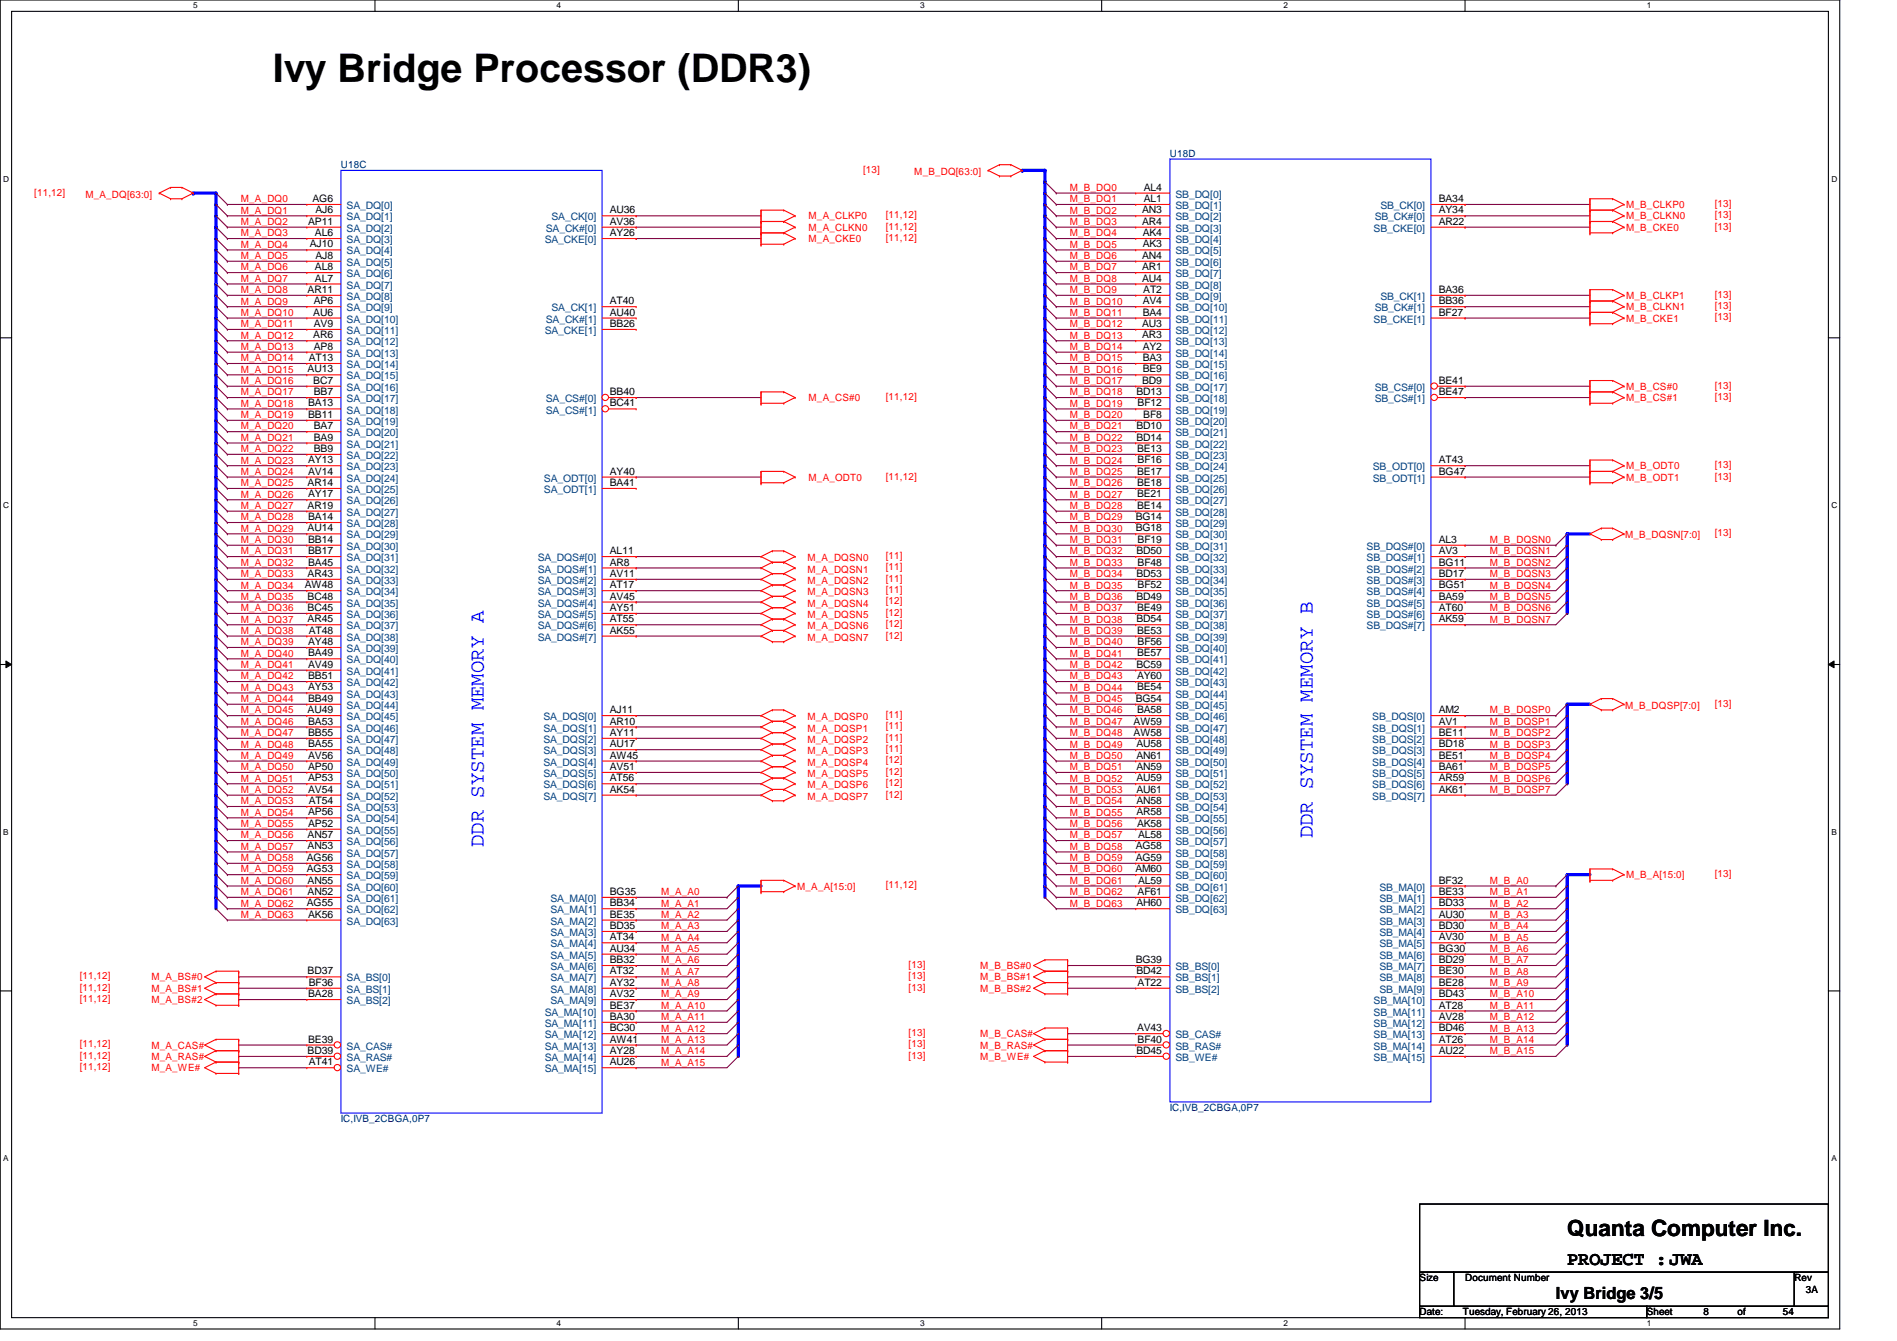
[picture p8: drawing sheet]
<svg xmlns="http://www.w3.org/2000/svg" width="297mm" height="210mm" viewBox="0 0 297 210" stroke-linecap="round" stroke-linejoin="round" font-family="sans-serif">
<defs><g id="words">
<text font-size="6.2" x="42.7" y="12.8">Ivy Bridge Processor (DDR3)</text>
<text font-size="3.5" x="245.4" y="193.5">Quanta Computer Inc.</text>
<g font-size="3.3" fill="#00f">
<text x="205.6" y="131.2" transform="rotate(-90 205.6 131.2)">DDR SYSTEM MEMORY B</text>
<text x="75.8" y="132.6" transform="rotate(-90 75.8 132.6)">DDR SYSTEM MEMORY A</text>
</g>
<text font-size="3" x="245.4" y="198.1">PROJECT :JWA</text>
<text font-size="2.6" x="243.6" y="203.3">Ivy Bridge 3/5</text>
<g font-size="1.6" fill="#000080">
<text x="53.4" y="26.3">U18C</text>
<text x="183.2" y="24.6">U18D</text>
<text x="183.2" y="173.9">IC,IVB_2CBGA,0P7</text>
<text x="53.4" y="175.7">IC,IVB_2CBGA,0P7</text>
</g>
<g font-size="1.6" fill="#f00">
<text x="135.2" y="27.1">[13]</text>
<text x="143.2" y="27.4">M_B_DQ[63:0]</text>
<text x="167.5" y="29.9">M_B_DQ0</text>
<text x="5.4" y="30.6">[11,12]</text>
<text x="13.4" y="30.9">M_A_DQ[63:0]</text>
<text x="37.7" y="31.7">M_A_DQ0</text>
<text x="37.7" y="33.4">M_A_DQ1</text>
<text x="37.7" y="35.2">M_A_DQ2</text>
<text x="126.6" y="34.3">M_A_CLKP0</text>
<text x="138.7" y="35.9">[11,12]</text>
<text x="138.7" y="34.2">[11,12]</text>
<text x="167.5" y="33.4">M_B_DQ2</text>
<text x="167.5" y="35.2">M_B_DQ3</text>
<text x="167.5" y="31.7">M_B_DQ1</text>
<text x="254.6" y="34.3">M_B_CLKN0</text>
<text x="254.6" y="32.6">M_B_CLKP0</text>
<text x="268.5" y="34.2">[13]</text>
<text x="268.5" y="32.4">[13]</text>
<text x="268.5" y="35.9">[13]</text>
<text x="37.7" y="37">M_A_DQ3</text>
<text x="37.7" y="38.8">M_A_DQ4</text>
<text x="37.7" y="40.6">M_A_DQ5</text>
<text x="126.6" y="36.1">M_A_CLKN0</text>
<text x="126.6" y="37.9">M_A_CKE0</text>
<text x="138.7" y="37.7">[11,12]</text>
<text x="167.5" y="40.6">M_B_DQ6</text>
<text x="167.5" y="37">M_B_DQ4</text>
<text x="167.5" y="38.8">M_B_DQ5</text>
<text x="254.6" y="36.1">M_B_CKE0</text>
<text x="37.7" y="42.3">M_A_DQ6</text>
<text x="37.7" y="44.1">M_A_DQ7</text>
<text x="37.7" y="45.9">M_A_DQ8</text>
<text x="37.7" y="47.7">M_A_DQ9</text>
<text x="167.5" y="42.3">M_B_DQ7</text>
<text x="167.5" y="47.7">M_B_DQ10</text>
<text x="167.5" y="44.1">M_B_DQ8</text>
<text x="167.5" y="45.9">M_B_DQ9</text>
<text x="254.6" y="46.8">M_B_CLKP1</text>
<text x="268.5" y="46.6">[13]</text>
<text x="37.7" y="49.4">M_A_DQ10</text>
<text x="37.7" y="51.2">M_A_DQ11</text>
<text x="37.7" y="53">M_A_DQ12</text>
<text x="167.5" y="49.4">M_B_DQ11</text>
<text x="167.5" y="53">M_B_DQ13</text>
<text x="167.5" y="51.2">M_B_DQ12</text>
<text x="254.6" y="48.6">M_B_CLKN1</text>
<text x="254.6" y="50.3">M_B_CKE1</text>
<text x="268.5" y="48.4">[13]</text>
<text x="268.5" y="50.2">[13]</text>
<text x="37.7" y="54.8">M_A_DQ13</text>
<text x="37.7" y="56.6">M_A_DQ14</text>
<text x="37.7" y="58.3">M_A_DQ15</text>
<text x="167.5" y="56.6">M_B_DQ15</text>
<text x="167.5" y="54.8">M_B_DQ14</text>
<text x="167.5" y="58.3">M_B_DQ16</text>
<text x="37.7" y="63.7">M_A_DQ18</text>
<text x="37.7" y="65.4">M_A_DQ19</text>
<text x="37.7" y="60.1">M_A_DQ16</text>
<text x="37.7" y="61.9">M_A_DQ17</text>
<text x="126.6" y="62.8">M_A_CS#0</text>
<text x="138.7" y="62.6">[11,12]</text>
<text x="167.5" y="61.9">M_B_DQ18</text>
<text x="167.5" y="63.7">M_B_DQ19</text>
<text x="167.5" y="65.4">M_B_DQ20</text>
<text x="167.5" y="60.1">M_B_DQ17</text>
<text x="254.6" y="61">M_B_CS#0</text>
<text x="254.6" y="62.8">M_B_CS#1</text>
<text x="268.5" y="60.8">[13]</text>
<text x="268.5" y="62.6">[13]</text>
<text x="37.7" y="69">M_A_DQ21</text>
<text x="37.7" y="67.2">M_A_DQ20</text>
<text x="37.7" y="70.8">M_A_DQ22</text>
<text x="167.5" y="67.2">M_B_DQ21</text>
<text x="167.5" y="70.8">M_B_DQ23</text>
<text x="167.5" y="69">M_B_DQ22</text>
<text x="37.7" y="72.6">M_A_DQ23</text>
<text x="37.7" y="74.3">M_A_DQ24</text>
<text x="37.7" y="77.9">M_A_DQ26</text>
<text x="37.7" y="76.1">M_A_DQ25</text>
<text x="126.6" y="75.2">M_A_ODT0</text>
<text x="138.7" y="75.1">[11,12]</text>
<text x="167.5" y="74.3">M_B_DQ25</text>
<text x="167.5" y="72.6">M_B_DQ24</text>
<text x="167.5" y="77.9">M_B_DQ27</text>
<text x="167.5" y="76.1">M_B_DQ26</text>
<text x="254.6" y="73.4">M_B_ODT0</text>
<text x="254.6" y="75.2">M_B_ODT1</text>
<text x="268.5" y="73.3">[13]</text>
<text x="268.5" y="75.1">[13]</text>
<text x="37.7" y="81.4">M_A_DQ28</text>
<text x="37.7" y="83.2">M_A_DQ29</text>
<text x="37.7" y="79.7">M_A_DQ27</text>
<text x="167.5" y="83.2">M_B_DQ30</text>
<text x="167.5" y="79.7">M_B_DQ28</text>
<text x="167.5" y="81.4">M_B_DQ29</text>
<text x="268.5" y="83.9">[13]</text>
<text x="37.7" y="86.8">M_A_DQ31</text>
<text x="37.7" y="85">M_A_DQ30</text>
<text x="37.7" y="88.6">M_A_DQ32</text>
<text x="126.4" y="87.8">M_A_DQSN0</text>
<text x="126.4" y="89.6">M_A_DQSN1</text>
<text x="138.7" y="87.5">[11]</text>
<text x="138.7" y="89.3">[11]</text>
<text x="167.5" y="86.8">M_B_DQ32</text>
<text x="167.5" y="88.6">M_B_DQ33</text>
<text x="167.5" y="85">M_B_DQ31</text>
<text x="233.3" y="86.8">M_B_DQSN1</text>
<text x="233.3" y="85">M_B_DQSN0</text>
<text x="233.3" y="88.6">M_B_DQSN2</text>
<text x="254.5" y="84.3">M_B_DQSN[7:0]</text>
<text x="37.7" y="92.1">M_A_DQ34</text>
<text x="37.7" y="93.9">M_A_DQ35</text>
<text x="37.7" y="95.7">M_A_DQ36</text>
<text x="37.7" y="90.3">M_A_DQ33</text>
<text x="126.4" y="91.4">M_A_DQSN2</text>
<text x="126.4" y="93.2">M_A_DQSN3</text>
<text x="126.4" y="95">M_A_DQSN4</text>
<text x="138.7" y="91.1">[11]</text>
<text x="138.7" y="92.8">[11]</text>
<text x="138.7" y="94.6">[12]</text>
<text x="167.5" y="90.3">M_B_DQ34</text>
<text x="167.5" y="92.1">M_B_DQ35</text>
<text x="167.5" y="95.7">M_B_DQ37</text>
<text x="167.5" y="93.9">M_B_DQ36</text>
<text x="233.3" y="90.3">M_B_DQSN3</text>
<text x="233.3" y="93.9">M_B_DQSN5</text>
<text x="233.3" y="95.7">M_B_DQSN6</text>
<text x="233.3" y="92.1">M_B_DQSN4</text>
<text x="37.7" y="97.5">M_A_DQ37</text>
<text x="37.7" y="99.2">M_A_DQ38</text>
<text x="37.7" y="101">M_A_DQ39</text>
<text x="126.4" y="96.7">M_A_DQSN5</text>
<text x="126.4" y="98.5">M_A_DQSN6</text>
<text x="126.4" y="100.3">M_A_DQSN7</text>
<text x="138.7" y="96.4">[12]</text>
<text x="138.7" y="98.2">[12]</text>
<text x="138.7" y="99.9">[12]</text>
<text x="167.5" y="99.2">M_B_DQ39</text>
<text x="167.5" y="97.5">M_B_DQ38</text>
<text x="167.5" y="101">M_B_DQ40</text>
<text x="233.3" y="97.5">M_B_DQSN7</text>
<text x="37.7" y="102.8">M_A_DQ40</text>
<text x="37.7" y="106.3">M_A_DQ42</text>
<text x="37.7" y="104.6">M_A_DQ41</text>
<text x="167.5" y="102.8">M_B_DQ41</text>
<text x="167.5" y="106.3">M_B_DQ43</text>
<text x="167.5" y="104.6">M_B_DQ42</text>
<text x="37.7" y="113.5">M_A_DQ46</text>
<text x="37.7" y="109.9">M_A_DQ44</text>
<text x="37.7" y="111.7">M_A_DQ45</text>
<text x="37.7" y="108.1">M_A_DQ43</text>
<text x="126.4" y="112.7">M_A_DQSP0</text>
<text x="138.7" y="112.4">[11]</text>
<text x="167.5" y="111.7">M_B_DQ46</text>
<text x="167.5" y="113.5">M_B_DQ47</text>
<text x="167.5" y="108.1">M_B_DQ44</text>
<text x="167.5" y="109.9">M_B_DQ45</text>
<text x="233.3" y="113.5">M_B_DQSP1</text>
<text x="233.3" y="111.7">M_B_DQSP0</text>
<text x="254.5" y="111">M_B_DQSP[7:0]</text>
<text x="268.5" y="110.6">[13]</text>
<text x="37.7" y="115.2">M_A_DQ47</text>
<text x="37.7" y="118.8">M_A_DQ49</text>
<text x="37.7" y="117">M_A_DQ48</text>
<text x="126.4" y="114.5">M_A_DQSP1</text>
<text x="126.4" y="116.3">M_A_DQSP2</text>
<text x="126.4" y="118.1">M_A_DQSP3</text>
<text x="126.4" y="119.8">M_A_DQSP4</text>
<text x="138.7" y="114.2">[11]</text>
<text x="138.7" y="116">[11]</text>
<text x="138.7" y="117.7">[11]</text>
<text x="138.7" y="119.5">[12]</text>
<text x="167.5" y="118.8">M_B_DQ50</text>
<text x="167.5" y="115.2">M_B_DQ48</text>
<text x="167.5" y="117">M_B_DQ49</text>
<text x="233.3" y="117">M_B_DQSP3</text>
<text x="233.3" y="115.2">M_B_DQSP2</text>
<text x="233.3" y="118.8">M_B_DQSP4</text>
<text x="37.7" y="124.1">M_A_DQ52</text>
<text x="37.7" y="125.9">M_A_DQ53</text>
<text x="37.7" y="122.3">M_A_DQ51</text>
<text x="37.7" y="120.6">M_A_DQ50</text>
<text x="126.4" y="121.6">M_A_DQSP5</text>
<text x="126.4" y="123.4">M_A_DQSP6</text>
<text x="126.4" y="125.2">M_A_DQSP7</text>
<text x="138.7" y="121.3">[12]</text>
<text x="138.7" y="123.1">[12]</text>
<text x="138.7" y="124.8">[12]</text>
<text x="167.5" y="124.1">M_B_DQ53</text>
<text x="167.5" y="120.6">M_B_DQ51</text>
<text x="167.5" y="125.9">M_B_DQ54</text>
<text x="167.5" y="122.3">M_B_DQ52</text>
<text x="233.3" y="120.6">M_B_DQSP5</text>
<text x="233.3" y="122.3">M_B_DQSP6</text>
<text x="233.3" y="124.1">M_B_DQSP7</text>
<text x="37.7" y="127.7">M_A_DQ54</text>
<text x="37.7" y="131.2">M_A_DQ56</text>
<text x="37.7" y="129.5">M_A_DQ55</text>
<text x="167.5" y="129.5">M_B_DQ56</text>
<text x="167.5" y="131.2">M_B_DQ57</text>
<text x="167.5" y="127.7">M_B_DQ55</text>
<text x="37.7" y="134.8">M_A_DQ58</text>
<text x="37.7" y="136.6">M_A_DQ59</text>
<text x="37.7" y="133">M_A_DQ57</text>
<text x="167.5" y="133">M_B_DQ58</text>
<text x="167.5" y="134.8">M_B_DQ59</text>
<text x="167.5" y="136.6">M_B_DQ60</text>
<text x="254.6" y="137.5">M_B_A[15:0]</text>
<text x="268.5" y="137.3">[13]</text>
<text x="37.7" y="140.1">M_A_DQ61</text>
<text x="37.7" y="138.3">M_A_DQ60</text>
<text x="37.7" y="141.9">M_A_DQ62</text>
<text x="37.7" y="143.7">M_A_DQ63</text>
<text x="103.5" y="140.1">M_A_A0</text>
<text x="103.5" y="141.9">M_A_A1</text>
<text x="103.5" y="143.7">M_A_A2</text>
<text x="124.8" y="139.2">M_A_A[15:0]</text>
<text x="138.7" y="139.1">[11,12]</text>
<text x="167.5" y="141.9">M_B_DQ63</text>
<text x="167.5" y="140.1">M_B_DQ62</text>
<text x="167.5" y="138.3">M_B_DQ61</text>
<text x="233.3" y="140.1">M_B_A1</text>
<text x="233.3" y="141.9">M_B_A2</text>
<text x="233.3" y="143.7">M_B_A3</text>
<text x="233.3" y="138.3">M_B_A0</text>
<text x="103.5" y="145.5">M_A_A3</text>
<text x="103.5" y="149">M_A_A5</text>
<text x="103.5" y="147.2">M_A_A4</text>
<text x="233.3" y="147.2">M_B_A5</text>
<text x="233.3" y="149">M_B_A6</text>
<text x="233.3" y="145.5">M_B_A4</text>
<text x="12.5" y="153.3">[11,12]</text>
<text x="12.5" y="155.1">[11,12]</text>
<text x="23.7" y="153.5">M_A_BS#0</text>
<text x="23.7" y="155.2">M_A_BS#1</text>
<text x="103.5" y="150.8">M_A_A6</text>
<text x="103.5" y="152.6">M_A_A7</text>
<text x="103.5" y="154.3">M_A_A8</text>
<text x="142.3" y="151.5">[13]</text>
<text x="142.3" y="153.3">[13]</text>
<text x="142.3" y="155.1">[13]</text>
<text x="153.5" y="151.7">M_B_BS#0</text>
<text x="153.5" y="153.5">M_B_BS#1</text>
<text x="153.5" y="155.2">M_B_BS#2</text>
<text x="233.3" y="154.3">M_B_A9</text>
<text x="233.3" y="152.6">M_B_A8</text>
<text x="233.3" y="150.8">M_B_A7</text>
<text x="12.5" y="156.8">[11,12]</text>
<text x="23.7" y="157">M_A_BS#2</text>
<text x="103.5" y="156.1">M_A_A9</text>
<text x="103.5" y="157.9">M_A_A10</text>
<text x="103.5" y="159.7">M_A_A11</text>
<text x="103.5" y="161.5">M_A_A12</text>
<text x="233.3" y="156.1">M_B_A10</text>
<text x="233.3" y="157.9">M_B_A11</text>
<text x="233.3" y="159.7">M_B_A12</text>
<text x="233.3" y="161.5">M_B_A13</text>
<text x="12.5" y="165.7">[11,12]</text>
<text x="12.5" y="164">[11,12]</text>
<text x="12.5" y="167.5">[11,12]</text>
<text x="23.7" y="165.9">M_A_RAS#</text>
<text x="23.7" y="164.1">M_A_CAS#</text>
<text x="23.7" y="167.7">M_A_WE#</text>
<text x="103.5" y="166.8">M_A_A15</text>
<text x="103.5" y="165">M_A_A14</text>
<text x="103.5" y="163.2">M_A_A13</text>
<text x="142.3" y="164">[13]</text>
<text x="142.3" y="162.2">[13]</text>
<text x="142.3" y="165.7">[13]</text>
<text x="153.5" y="164.1">M_B_RAS#</text>
<text x="153.5" y="162.3">M_B_CAS#</text>
<text x="153.5" y="165.9">M_B_WE#</text>
<text x="233.3" y="165">M_B_A15</text>
<text x="233.3" y="163.2">M_B_A14</text>
</g>
<g font-size="1.6">
<text x="179.1" y="29.8">AL4</text>
<text x="48.3" y="35.2">AP11</text>
<text x="48.9" y="31.6">AG6</text>
<text x="49.4" y="33.4">AJ6</text>
<text x="95.5" y="33.4">AU36</text>
<text x="95.5" y="35.2">AV36</text>
<text x="178.9" y="33.4">AN3</text>
<text x="178.9" y="35.2">AR4</text>
<text x="179.1" y="31.6">AL1</text>
<text x="225.3" y="31.6">BA34</text>
<text x="225.3" y="33.4">AY34</text>
<text x="225.3" y="35.2">AR22</text>
<text x="48.5" y="38.7">AJ10</text>
<text x="49.3" y="37">AL6</text>
<text x="49.4" y="40.5">AJ8</text>
<text x="95.5" y="37">AY26</text>
<text x="178.9" y="40.5">AN4</text>
<text x="178.9" y="37">AK4</text>
<text x="178.9" y="38.7">AK3</text>
<text x="48.2" y="45.8">AR11</text>
<text x="49.1" y="47.6">AP6</text>
<text x="49.3" y="42.3">AL8</text>
<text x="49.3" y="44.1">AL7</text>
<text x="95.5" y="47.6">AT40</text>
<text x="178.9" y="42.3">AR1</text>
<text x="178.9" y="44.1">AU4</text>
<text x="178.9" y="47.6">AV4</text>
<text x="179" y="45.8">AT2</text>
<text x="225.3" y="45.8">BA36</text>
<text x="225.3" y="47.6">BB36</text>
<text x="49.1" y="49.4">AU6</text>
<text x="49.1" y="53">AR6</text>
<text x="49.1" y="51.2">AV9</text>
<text x="95.5" y="49.4">AU40</text>
<text x="95.5" y="51.2">BB26</text>
<text x="178.9" y="51.2">AU3</text>
<text x="178.9" y="53">AR3</text>
<text x="178.9" y="49.4">BA4</text>
<text x="225.3" y="49.4">BF27</text>
<text x="48.2" y="58.3">AU13</text>
<text x="48.3" y="56.5">AT13</text>
<text x="49.1" y="54.7">AP8</text>
<text x="178.9" y="54.7">AY2</text>
<text x="178.9" y="56.5">BA3</text>
<text x="178.9" y="58.3">BE9</text>
<text x="48.3" y="63.6">BA13</text>
<text x="48.3" y="65.4">BB11</text>
<text x="49.1" y="60.1">BC7</text>
<text x="49.1" y="61.8">BB7</text>
<text x="95.5" y="61.8">BB40</text>
<text x="95.5" y="63.6">BC41</text>
<text x="178" y="61.8">BD13</text>
<text x="178.1" y="63.6">BF12</text>
<text x="178.9" y="60.1">BD9</text>
<text x="179" y="65.4">BF8</text>
<text x="225.3" y="60.1">BE41</text>
<text x="225.3" y="61.8">BE47</text>
<text x="49.1" y="67.2">BA7</text>
<text x="49.1" y="69">BA9</text>
<text x="49.1" y="70.7">BB9</text>
<text x="178" y="67.2">BD10</text>
<text x="178" y="69">BD14</text>
<text x="178.1" y="70.7">BE13</text>
<text x="48.2" y="76.1">AR14</text>
<text x="48.3" y="72.5">AY13</text>
<text x="48.3" y="74.3">AV14</text>
<text x="48.3" y="77.9">AY17</text>
<text x="95.5" y="74.3">AY40</text>
<text x="95.5" y="76.1">BA41</text>
<text x="178.1" y="74.3">BE17</text>
<text x="178.1" y="76.1">BE18</text>
<text x="178.1" y="77.9">BE21</text>
<text x="178.1" y="72.5">BF16</text>
<text x="225.3" y="72.5">AT43</text>
<text x="225.3" y="74.3">BG47</text>
<text x="48.2" y="79.6">AR19</text>
<text x="48.2" y="83.2">AU14</text>
<text x="48.3" y="81.4">BA14</text>
<text x="177.8" y="81.4">BG14</text>
<text x="177.8" y="83.2">BG18</text>
<text x="178.1" y="79.6">BE14</text>
<text x="48.3" y="85">BB14</text>
<text x="48.3" y="86.7">BB17</text>
<text x="48.3" y="88.5">BA45</text>
<text x="95.5" y="86.7">AL11</text>
<text x="95.5" y="88.5">AR8</text>
<text x="178" y="86.7">BD50</text>
<text x="178.1" y="85">BF19</text>
<text x="178.1" y="88.5">BF48</text>
<text x="225.3" y="85">AL3</text>
<text x="225.3" y="86.7">AV3</text>
<text x="225.3" y="88.5">BG11</text>
<text x="47.7" y="92.1">AW48</text>
<text x="48.2" y="90.3">AR43</text>
<text x="48.2" y="93.9">BC48</text>
<text x="48.2" y="95.6">BC45</text>
<text x="95.5" y="90.3">AV11</text>
<text x="95.5" y="93.9">AV45</text>
<text x="95.5" y="95.6">AY51</text>
<text x="95.5" y="92.1">AT17</text>
<text x="178" y="90.3">BD53</text>
<text x="178" y="93.9">BD49</text>
<text x="178.1" y="95.6">BE49</text>
<text x="178.1" y="92.1">BF52</text>
<text x="225.3" y="92.1">BG51</text>
<text x="225.3" y="93.9">BA59</text>
<text x="225.3" y="95.6">AT60</text>
<text x="225.3" y="90.3">BD17</text>
<text x="48.2" y="97.4">AR45</text>
<text x="48.3" y="101">AY48</text>
<text x="48.3" y="99.2">AT48</text>
<text x="95.5" y="97.4">AT55</text>
<text x="95.5" y="99.2">AK55</text>
<text x="178" y="97.4">BD54</text>
<text x="178.1" y="99.2">BE53</text>
<text x="178.1" y="101">BF56</text>
<text x="225.3" y="97.4">AK59</text>
<text x="48.3" y="102.7">BA49</text>
<text x="48.3" y="104.5">AV49</text>
<text x="48.3" y="106.3">BB51</text>
<text x="178" y="104.5">BC59</text>
<text x="178.1" y="102.7">BE57</text>
<text x="178.1" y="106.3">AY60</text>
<text x="48.2" y="111.6">AU49</text>
<text x="48.3" y="108.1">AY53</text>
<text x="48.3" y="109.9">BB49</text>
<text x="48.3" y="113.4">BA53</text>
<text x="95.5" y="111.6">AJ11</text>
<text x="95.5" y="113.4">AR10</text>
<text x="177.5" y="113.4">AW59</text>
<text x="177.8" y="109.9">BG54</text>
<text x="178.1" y="108.1">BE54</text>
<text x="178.1" y="111.6">BA58</text>
<text x="225.3" y="111.6">AM2</text>
<text x="225.3" y="113.4">AV1</text>
<text x="48.3" y="115.2">BB55</text>
<text x="48.3" y="117">BA55</text>
<text x="48.3" y="118.7">AV56</text>
<text x="95.5" y="115.2">AY11</text>
<text x="95.5" y="117">AU17</text>
<text x="95.5" y="118.7">AW45</text>
<text x="177.5" y="115.2">AW58</text>
<text x="178" y="117">AU58</text>
<text x="178" y="118.7">AN61</text>
<text x="225.3" y="118.7">BE51</text>
<text x="225.3" y="115.2">BE11</text>
<text x="225.3" y="117">BD18</text>
<text x="48.3" y="120.5">AP50</text>
<text x="48.3" y="122.3">AP53</text>
<text x="48.3" y="124.1">AV54</text>
<text x="48.3" y="125.9">AT54</text>
<text x="95.5" y="120.5">AV51</text>
<text x="95.5" y="122.3">AT56</text>
<text x="95.5" y="124.1">AK54</text>
<text x="178" y="120.5">AN59</text>
<text x="178" y="122.3">AU59</text>
<text x="178" y="124.1">AU61</text>
<text x="178" y="125.9">AN58</text>
<text x="225.3" y="120.5">BA61</text>
<text x="225.3" y="122.3">AR59</text>
<text x="225.3" y="124.1">AK61</text>
<text x="48.2" y="131.2">AN57</text>
<text x="48.3" y="127.6">AP56</text>
<text x="48.3" y="129.4">AP52</text>
<text x="178" y="127.6">AR58</text>
<text x="178.1" y="129.4">AK58</text>
<text x="178.2" y="131.2">AL58</text>
<text x="48" y="134.7">AG56</text>
<text x="48" y="136.5">AG53</text>
<text x="48.2" y="133">AN53</text>
<text x="177.8" y="136.5">AM60</text>
<text x="177.8" y="133">AG58</text>
<text x="177.8" y="134.7">AG59</text>
<text x="48" y="141.9">AG55</text>
<text x="48.2" y="138.3">AN55</text>
<text x="48.2" y="140.1">AN52</text>
<text x="48.3" y="143.6">AK56</text>
<text x="95.5" y="140.1">BG35</text>
<text x="95.5" y="141.9">BB34</text>
<text x="95.5" y="143.6">BE35</text>
<text x="178" y="141.9">AH60</text>
<text x="178.1" y="140.1">AF61</text>
<text x="178.2" y="138.3">AL59</text>
<text x="225.3" y="138.3">BF32</text>
<text x="225.3" y="140.1">BE33</text>
<text x="225.3" y="141.9">BD33</text>
<text x="225.3" y="143.6">AU30</text>
<text x="95.5" y="145.4">BD35</text>
<text x="95.5" y="147.2">AT34</text>
<text x="95.5" y="149">AU34</text>
<text x="225.3" y="145.4">BD30</text>
<text x="225.3" y="147.2">AV30</text>
<text x="225.3" y="149">BG30</text>
<text x="48.2" y="152.5">BD37</text>
<text x="48.3" y="154.3">BF36</text>
<text x="95.5" y="150.7">BB32</text>
<text x="95.5" y="152.5">AT32</text>
<text x="95.5" y="154.3">AY32</text>
<text x="177.8" y="150.7">BG39</text>
<text x="178" y="152.5">BD42</text>
<text x="178.1" y="154.3">AT22</text>
<text x="225.3" y="150.7">BD29</text>
<text x="225.3" y="152.5">BE30</text>
<text x="225.3" y="154.3">BE28</text>
<text x="48.3" y="156.1">BA28</text>
<text x="95.5" y="156.1">AV32</text>
<text x="95.5" y="157.9">BE37</text>
<text x="95.5" y="159.6">BA30</text>
<text x="95.5" y="161.4">BC30</text>
<text x="178.1" y="161.4">AV43</text>
<text x="225.3" y="156.1">BD43</text>
<text x="225.3" y="157.9">AT28</text>
<text x="225.3" y="159.6">AV28</text>
<text x="225.3" y="161.4">BD46</text>
<text x="48.2" y="165">BD39</text>
<text x="48.3" y="163.2">BE39</text>
<text x="48.3" y="166.8">AT41</text>
<text x="95.5" y="163.2">AW41</text>
<text x="95.5" y="165">AY28</text>
<text x="95.5" y="166.8">AU26</text>
<text x="178" y="165">BD45</text>
<text x="178.1" y="163.2">BF40</text>
<text x="225.3" y="163.2">AT26</text>
<text x="225.3" y="165">AU22</text>
<text x="222.3" y="200.6">Size</text>
<text x="229.4" y="200.6">Document Number</text>
<text x="281" y="200.6">Rev</text>
<text x="282.7" y="202.4">3A</text>
<text x="222.3" y="205.9">Date:</text>
<text x="229.1" y="205.9">Tuesday, February 26, 2013</text>
<text x="257.8" y="205.9">Sheet</text>
<text x="266.7" y="205.9">8</text>
<text x="272.1" y="205.9">of</text>
<text x="279.2" y="205.9">54</text>
</g>
<g font-size="1.6" fill="#004080">
<text x="54.3" y="32.7">SA_DQ[0]</text>
<text x="54.3" y="34.5">SA_DQ[1]</text>
<text x="86.4" y="34.5">SA_CK[0]</text>
<text x="184.1" y="30.9">SB_DQ[0]</text>
<text x="184.1" y="32.7">SB_DQ[1]</text>
<text x="184.1" y="34.5">SB_DQ[2]</text>
<text x="215.3" y="34.5">SB_CK#[0]</text>
<text x="216.2" y="32.7">SB_CK[0]</text>
<text x="54.3" y="36.3">SA_DQ[2]</text>
<text x="54.3" y="38.1">SA_DQ[3]</text>
<text x="54.3" y="39.8">SA_DQ[4]</text>
<text x="54.3" y="41.6">SA_DQ[5]</text>
<text x="85.3" y="38.1">SA_CKE[0]</text>
<text x="85.5" y="36.3">SA_CK#[0]</text>
<text x="184.1" y="36.3">SB_DQ[3]</text>
<text x="184.1" y="38.1">SB_DQ[4]</text>
<text x="184.1" y="39.8">SB_DQ[5]</text>
<text x="184.1" y="41.6">SB_DQ[6]</text>
<text x="215.1" y="36.3">SB_CKE[0]</text>
<text x="54.3" y="43.4">SA_DQ[6]</text>
<text x="54.3" y="45.2">SA_DQ[7]</text>
<text x="54.3" y="46.9">SA_DQ[8]</text>
<text x="184.1" y="43.4">SB_DQ[7]</text>
<text x="184.1" y="45.2">SB_DQ[8]</text>
<text x="184.1" y="46.9">SB_DQ[9]</text>
<text x="216.2" y="46.9">SB_CK[1]</text>
<text x="54.3" y="48.7">SA_DQ[9]</text>
<text x="54.3" y="50.5">SA_DQ[10]</text>
<text x="54.3" y="52.3">SA_DQ[11]</text>
<text x="85.3" y="52.3">SA_CKE[1]</text>
<text x="85.5" y="50.5">SA_CK#[1]</text>
<text x="86.4" y="48.7">SA_CK[1]</text>
<text x="184.1" y="48.7">SB_DQ[10]</text>
<text x="184.1" y="50.5">SB_DQ[11]</text>
<text x="184.1" y="52.3">SB_DQ[12]</text>
<text x="215.1" y="50.5">SB_CKE[1]</text>
<text x="215.3" y="48.7">SB_CK#[1]</text>
<text x="54.3" y="54.1">SA_DQ[12]</text>
<text x="54.3" y="55.8">SA_DQ[13]</text>
<text x="54.3" y="57.6">SA_DQ[14]</text>
<text x="54.3" y="59.4">SA_DQ[15]</text>
<text x="184.1" y="54.1">SB_DQ[13]</text>
<text x="184.1" y="55.8">SB_DQ[14]</text>
<text x="184.1" y="57.6">SB_DQ[15]</text>
<text x="184.1" y="59.4">SB_DQ[16]</text>
<text x="54.3" y="61.2">SA_DQ[16]</text>
<text x="54.3" y="62.9">SA_DQ[17]</text>
<text x="54.3" y="64.7">SA_DQ[18]</text>
<text x="85.5" y="62.9">SA_CS#[0]</text>
<text x="85.5" y="64.7">SA_CS#[1]</text>
<text x="184.1" y="61.2">SB_DQ[17]</text>
<text x="184.1" y="62.9">SB_DQ[18]</text>
<text x="184.1" y="64.7">SB_DQ[19]</text>
<text x="215.3" y="61.2">SB_CS#[0]</text>
<text x="215.3" y="62.9">SB_CS#[1]</text>
<text x="54.3" y="66.5">SA_DQ[19]</text>
<text x="54.3" y="68.3">SA_DQ[20]</text>
<text x="54.3" y="70.1">SA_DQ[21]</text>
<text x="54.3" y="71.8">SA_DQ[22]</text>
<text x="184.1" y="66.5">SB_DQ[20]</text>
<text x="184.1" y="68.3">SB_DQ[21]</text>
<text x="184.1" y="70.1">SB_DQ[22]</text>
<text x="184.1" y="71.8">SB_DQ[23]</text>
<text x="54.3" y="73.6">SA_DQ[23]</text>
<text x="54.3" y="75.4">SA_DQ[24]</text>
<text x="54.3" y="77.2">SA_DQ[25]</text>
<text x="85.2" y="75.4">SA_ODT[0]</text>
<text x="85.2" y="77.2">SA_ODT[1]</text>
<text x="184.1" y="73.6">SB_DQ[24]</text>
<text x="184.1" y="75.4">SB_DQ[25]</text>
<text x="184.1" y="77.2">SB_DQ[26]</text>
<text x="215" y="73.6">SB_ODT[0]</text>
<text x="215" y="75.4">SB_ODT[1]</text>
<text x="54.3" y="79">SA_DQ[26]</text>
<text x="54.3" y="80.7">SA_DQ[27]</text>
<text x="54.3" y="82.5">SA_DQ[28]</text>
<text x="184.1" y="79">SB_DQ[27]</text>
<text x="184.1" y="80.7">SB_DQ[28]</text>
<text x="184.1" y="82.5">SB_DQ[29]</text>
<text x="54.3" y="84.3">SA_DQ[29]</text>
<text x="54.3" y="86.1">SA_DQ[30]</text>
<text x="54.3" y="87.8">SA_DQ[31]</text>
<text x="54.3" y="89.6">SA_DQ[32]</text>
<text x="84.2" y="87.8">SA_DQS#[0]</text>
<text x="84.2" y="89.6">SA_DQS#[1]</text>
<text x="184.1" y="84.3">SB_DQ[30]</text>
<text x="184.1" y="86.1">SB_DQ[31]</text>
<text x="184.1" y="87.8">SB_DQ[32]</text>
<text x="184.1" y="89.6">SB_DQ[33]</text>
<text x="214" y="86.1">SB_DQS#[0]</text>
<text x="214" y="87.8">SB_DQS#[1]</text>
<text x="214" y="89.6">SB_DQS#[2]</text>
<text x="54.3" y="91.4">SA_DQ[33]</text>
<text x="54.3" y="93.2">SA_DQ[34]</text>
<text x="54.3" y="95">SA_DQ[35]</text>
<text x="84.2" y="91.4">SA_DQS#[2]</text>
<text x="84.2" y="95">SA_DQS#[4]</text>
<text x="84.2" y="93.2">SA_DQS#[3]</text>
<text x="184.1" y="91.4">SB_DQ[34]</text>
<text x="184.1" y="93.2">SB_DQ[35]</text>
<text x="184.1" y="95">SB_DQ[36]</text>
<text x="214" y="93.2">SB_DQS#[4]</text>
<text x="214" y="95">SB_DQS#[5]</text>
<text x="214" y="91.4">SB_DQS#[3]</text>
<text x="54.3" y="96.7">SA_DQ[36]</text>
<text x="54.3" y="98.5">SA_DQ[37]</text>
<text x="54.3" y="100.3">SA_DQ[38]</text>
<text x="84.2" y="96.7">SA_DQS#[5]</text>
<text x="84.2" y="98.5">SA_DQS#[6]</text>
<text x="84.2" y="100.3">SA_DQS#[7]</text>
<text x="184.1" y="96.7">SB_DQ[37]</text>
<text x="184.1" y="98.5">SB_DQ[38]</text>
<text x="184.1" y="100.3">SB_DQ[39]</text>
<text x="214" y="96.7">SB_DQS#[6]</text>
<text x="214" y="98.5">SB_DQS#[7]</text>
<text x="54.3" y="102.1">SA_DQ[39]</text>
<text x="54.3" y="103.8">SA_DQ[40]</text>
<text x="54.3" y="105.6">SA_DQ[41]</text>
<text x="54.3" y="107.4">SA_DQ[42]</text>
<text x="184.1" y="102.1">SB_DQ[40]</text>
<text x="184.1" y="103.8">SB_DQ[41]</text>
<text x="184.1" y="105.6">SB_DQ[42]</text>
<text x="184.1" y="107.4">SB_DQ[43]</text>
<text x="54.3" y="109.2">SA_DQ[43]</text>
<text x="54.3" y="111">SA_DQ[44]</text>
<text x="54.3" y="112.7">SA_DQ[45]</text>
<text x="85.1" y="112.7">SA_DQS[0]</text>
<text x="184.1" y="109.2">SB_DQ[44]</text>
<text x="184.1" y="111">SB_DQ[45]</text>
<text x="184.1" y="112.7">SB_DQ[46]</text>
<text x="214.9" y="112.7">SB_DQS[0]</text>
<text x="54.3" y="114.5">SA_DQ[46]</text>
<text x="54.3" y="116.3">SA_DQ[47]</text>
<text x="54.3" y="118.1">SA_DQ[48]</text>
<text x="54.3" y="119.8">SA_DQ[49]</text>
<text x="85.1" y="114.5">SA_DQS[1]</text>
<text x="85.1" y="116.3">SA_DQS[2]</text>
<text x="85.1" y="118.1">SA_DQS[3]</text>
<text x="85.1" y="119.8">SA_DQS[4]</text>
<text x="184.1" y="114.5">SB_DQ[47]</text>
<text x="184.1" y="116.3">SB_DQ[48]</text>
<text x="184.1" y="118.1">SB_DQ[49]</text>
<text x="184.1" y="119.8">SB_DQ[50]</text>
<text x="214.9" y="119.8">SB_DQS[4]</text>
<text x="214.9" y="114.5">SB_DQS[1]</text>
<text x="214.9" y="116.3">SB_DQS[2]</text>
<text x="214.9" y="118.1">SB_DQS[3]</text>
<text x="54.3" y="121.6">SA_DQ[50]</text>
<text x="54.3" y="123.4">SA_DQ[51]</text>
<text x="54.3" y="125.2">SA_DQ[52]</text>
<text x="85.1" y="121.6">SA_DQS[5]</text>
<text x="85.1" y="123.4">SA_DQS[6]</text>
<text x="85.1" y="125.2">SA_DQS[7]</text>
<text x="184.1" y="121.6">SB_DQ[51]</text>
<text x="184.1" y="123.4">SB_DQ[52]</text>
<text x="184.1" y="125.2">SB_DQ[53]</text>
<text x="214.9" y="121.6">SB_DQS[5]</text>
<text x="214.9" y="123.4">SB_DQS[6]</text>
<text x="214.9" y="125.2">SB_DQS[7]</text>
<text x="54.3" y="127">SA_DQ[53]</text>
<text x="54.3" y="128.7">SA_DQ[54]</text>
<text x="54.3" y="130.5">SA_DQ[55]</text>
<text x="184.1" y="127">SB_DQ[54]</text>
<text x="184.1" y="128.7">SB_DQ[55]</text>
<text x="184.1" y="130.5">SB_DQ[56]</text>
<text x="54.3" y="132.3">SA_DQ[56]</text>
<text x="54.3" y="134.1">SA_DQ[57]</text>
<text x="54.3" y="135.8">SA_DQ[58]</text>
<text x="54.3" y="137.6">SA_DQ[59]</text>
<text x="184.1" y="132.3">SB_DQ[57]</text>
<text x="184.1" y="134.1">SB_DQ[58]</text>
<text x="184.1" y="135.8">SB_DQ[59]</text>
<text x="184.1" y="137.6">SB_DQ[60]</text>
<text x="54.3" y="139.4">SA_DQ[60]</text>
<text x="54.3" y="141.2">SA_DQ[61]</text>
<text x="54.3" y="143">SA_DQ[62]</text>
<text x="86.2" y="141.2">SA_MA[0]</text>
<text x="86.2" y="143">SA_MA[1]</text>
<text x="184.1" y="139.4">SB_DQ[61]</text>
<text x="184.1" y="141.2">SB_DQ[62]</text>
<text x="184.1" y="143">SB_DQ[63]</text>
<text x="216" y="139.4">SB_MA[0]</text>
<text x="216" y="141.2">SB_MA[1]</text>
<text x="216" y="143">SB_MA[2]</text>
<text x="54.3" y="144.7">SA_DQ[63]</text>
<text x="86.2" y="144.7">SA_MA[2]</text>
<text x="86.2" y="146.5">SA_MA[3]</text>
<text x="86.2" y="148.3">SA_MA[4]</text>
<text x="216" y="144.7">SB_MA[3]</text>
<text x="216" y="146.5">SB_MA[4]</text>
<text x="216" y="148.3">SB_MA[5]</text>
<text x="54.3" y="153.6">SA_BS[0]</text>
<text x="54.3" y="155.4">SA_BS[1]</text>
<text x="86.2" y="150.1">SA_MA[5]</text>
<text x="86.2" y="151.8">SA_MA[6]</text>
<text x="86.2" y="153.6">SA_MA[7]</text>
<text x="86.2" y="155.4">SA_MA[8]</text>
<text x="184.1" y="151.8">SB_BS[0]</text>
<text x="184.1" y="153.6">SB_BS[1]</text>
<text x="184.1" y="155.4">SB_BS[2]</text>
<text x="216" y="150.1">SB_MA[6]</text>
<text x="216" y="151.8">SB_MA[7]</text>
<text x="216" y="153.6">SB_MA[8]</text>
<text x="216" y="155.4">SB_MA[9]</text>
<text x="54.3" y="157.2">SA_BS[2]</text>
<text x="85.3" y="159">SA_MA[10]</text>
<text x="85.3" y="160.7">SA_MA[11]</text>
<text x="86.2" y="157.2">SA_MA[9]</text>
<text x="215.1" y="157.2">SB_MA[10]</text>
<text x="215.1" y="159">SB_MA[11]</text>
<text x="215.1" y="160.7">SB_MA[12]</text>
<text x="54.3" y="164.3">SA_CAS#</text>
<text x="54.3" y="166.1">SA_RAS#</text>
<text x="54.3" y="167.9">SA_WE#</text>
<text x="85.3" y="162.5">SA_MA[12]</text>
<text x="85.3" y="164.3">SA_MA[13]</text>
<text x="85.3" y="166.1">SA_MA[14]</text>
<text x="85.3" y="167.9">SA_MA[15]</text>
<text x="184.1" y="162.5">SB_CAS#</text>
<text x="184.1" y="164.3">SB_RAS#</text>
<text x="184.1" y="166.1">SB_WE#</text>
<text x="215.1" y="162.5">SB_MA[13]</text>
<text x="215.1" y="164.3">SB_MA[14]</text>
<text x="215.1" y="166.1">SB_MA[15]</text>
</g>
<g font-size="1.3">
<text x="30.3" y="1.3">5</text>
<text x="87.2" y="1.3">4</text>
<text x="144.1" y="1.3">3</text>
<text x="201" y="1.3">2</text>
<text x="257.8" y="1.3">1</text>
<text x=".5" y="28.4">D</text>
<text x="286.8" y="28.4">D</text>
<text x=".5" y="79.5">C</text>
<text x="286.8" y="79.5">C</text>
<text x=".5" y="130.7">B</text>
<text x="286.8" y="130.7">B</text>
<text x=".5" y="181.8">A</text>
<text x="286.8" y="181.8">A</text>
<text x="30.3" y="207.6">5</text>
<text x="87.2" y="207.6">4</text>
<text x="144.1" y="207.6">3</text>
<text x="201" y="207.6">2</text>
<text x="257.8" y="207.6">1</text>
</g>
</g></defs>
<path d="M0 0h288.1v208h-288.1zM1.8 1.8h284.5v204.4h-284.5z" fill="none" stroke="#000" stroke-width=".17"/>
<g fill="#fff">
<path d="M30.3 .2h.6v1.4h-.6z"/>
<path d="M30.3 206.4h.6v1.4h-.6z"/>
</g>
<path d="M58.7 0v1.8M58.7 206.2v1.8" fill="none" stroke="#000" stroke-width=".17"/>
<g fill="#fff">
<path d="M87.2 .2h.6v1.4h-.6z"/>
<path d="M87.2 206.4h.6v1.4h-.6z"/>
</g>
<path d="M115.6 0v1.8M115.6 206.2v1.8" fill="none" stroke="#000" stroke-width=".17"/>
<g fill="#fff">
<path d="M144.1 .2h.6v1.4h-.6z"/>
<path d="M144.1 206.4h.6v1.4h-.6z"/>
</g>
<path d="M172.5 0v1.8M172.5 206.2v1.8" fill="none" stroke="#000" stroke-width=".17"/>
<g fill="#fff">
<path d="M201 .2h.6v1.4h-.6z"/>
<path d="M201 206.4h.6v1.4h-.6z"/>
</g>
<path d="M229.4 0v1.8M229.4 206.2v1.8" fill="none" stroke="#000" stroke-width=".17"/>
<g fill="#fff">
<path d="M257.8 .2h.7v1.4h-.7z"/>
<path d="M257.8 206.4h.7v1.4h-.7z"/>
<path d="M.5 27.3h.9v1.4h-.9z"/>
<path d="M286.8 27.3h.9v1.4h-.9z"/>
<path d="M.5 78.4h.9v1.4h-.9z"/>
<path d="M286.8 78.4h.9v1.4h-.9z"/>
</g>
<path d="M0 52.9h1.8M286.3 52.9h1.8" fill="none" stroke="#000" stroke-width=".17"/>
<g fill="#fff">
<path d="M.5 129.5h.8v1.4h-.8z"/>
<path d="M286.8 129.5h.8v1.4h-.8z"/>
</g>
<path d="M0 104h1.8M286.3 104h1.8" fill="none" stroke="#000" stroke-width=".17"/>
<path d="M.9 103.5l.9 .5-.9 .5zM286.3 104l.9-.5v1z" fill="#000"/>
<path d="M.9 103.5l.9 .5-.9 .5zM286.3 104l.9-.5v1z" fill="none" stroke="#000" stroke-width=".16"/>
<g fill="#fff">
<path d="M.5 180.6h.8v1.4h-.8z"/>
<path d="M286.8 180.6h.8v1.4h-.8z"/>
</g>
<path d="M0 155.1h1.8M286.3 155.1h1.8" fill="none" stroke="#000" stroke-width=".17"/>
<path d="M33.8 140.5v1.7" fill="none" stroke="#00f" stroke-width=".51"/>
<circle cx="33.8" cy="140.5" r=".25" fill="#00f"/>
<g fill="none" stroke="#800040" stroke-width=".17">
<path d="M35.6 32h.1M35.6 33.8h.1M35.6 35.6h.1M35.6 37.3h.1M35.6 39.1h.1M35.6 32h12.4M35.6 33.8h12.4M35.6 35.6h12.4M35.6 37.3h12.4M35.6 39.1h12.4M35.6 40.9h.1M35.6 42.7h.1"/>
<path d="M35.6 44.4h.1M35.6 49.8h.1M35.6 51.6h.1M35.6 55.1h.1M35.6 53.3h.1M35.6 56.9h.1M35.6 58.7h.1M35.6 46.2h.1M35.6 48h.1M35.6 40.9h12.4M35.6 42.7h12.4M35.6 44.4h12.4"/>
<path d="M35.6 49.8h12.4M35.6 51.6h12.4M35.6 55.1h12.4M35.6 53.3h12.4M35.6 56.9h12.4M35.6 58.7h12.4M35.6 46.2h12.4M35.6 48h12.4M35.6 64h.1M35.6 65.8h.1M35.6 69.3h.1M35.6 67.6h.1"/>
<path d="M35.6 71.1h.1M35.6 72.9h.1M35.6 74.7h.1M35.6 78.2h.1M35.6 76.5h.1M35.6 60.5h.1M35.6 62.2h.1M35.6 64h12.4M35.6 65.8h12.4M35.6 69.3h12.4M35.6 67.6h12.4M35.6 71.1h12.4"/>
<path d="M35.6 72.9h12.4M35.6 74.7h12.4M35.6 78.2h12.4M35.6 76.5h12.4M35.6 60.5h12.4M35.6 62.2h12.4M35.6 87.1h.1M35.6 85.3h.1M35.6 81.8h.1M35.6 83.6h.1M35.6 80h.1M35.6 92.5h.1"/>
<path d="M35.6 94.2h.1M35.6 97.8h.1M35.6 96h.1M35.6 99.6h.1M35.6 88.9h.1M35.6 90.7h.1M35.6 87.1h12.4M35.6 85.3h12.4M35.6 81.8h12.4M35.6 83.6h12.4M35.6 80h12.4M35.6 92.5h12.4"/>
<path d="M35.6 94.2h12.4M35.6 97.8h12.4M35.6 96h12.4M35.6 99.6h12.4M35.6 88.9h12.4M35.6 90.7h12.4M35.6 101.3h.1M35.6 103.1h.1M35.6 115.6h.1M35.6 113.8h.1M35.6 110.2h.1M35.6 112h.1"/>
<path d="M35.6 108.5h.1M35.6 106.7h.1M35.6 104.9h.1M35.6 119.1h.1M35.6 117.3h.1M35.6 101.3h12.4M35.6 103.1h12.4M35.6 115.6h12.4M35.6 113.8h12.4M35.6 110.2h12.4M35.6 112h12.4M35.6 108.5h12.4"/>
<path d="M35.6 106.7h12.4M35.6 104.9h12.4M35.6 119.1h12.4M35.6 117.3h12.4M35.6 128h.1M35.6 124.5h.1M35.6 126.2h.1M35.6 122.7h.1M35.6 120.9h.1M35.6 135.1h.1M35.6 136.9h.1M35.6 138.7h.1"/>
<path d="M35.6 131.6h.1M35.6 129.8h.1M35.6 133.3h.1M35.6 128h12.4M35.6 124.5h12.4M35.6 126.2h12.4M35.6 122.7h12.4M35.6 120.9h12.4M35.6 135.1h12.4M35.6 136.9h12.4M35.6 138.7h12.4M35.6 131.6h12.4"/>
<path d="M35.6 129.8h12.4M35.6 133.3h12.4M35.6 140.5h.1M35.6 142.2h.1M35.6 144h.1M35.6 140.5h12.4M35.6 142.2h12.4M35.6 144h12.4"/>
</g>
<path d="M30.3 30.2h3.5" fill="none" stroke="#00f" stroke-width=".51"/>
<circle cx="30.3" cy="30.2" r=".25" fill="#00f"/>
<path d="M37.4 154.7h.1M37.4 152.9h.1M37.4 156.5h.1M37.4 154.7h10.6M37.4 152.9h10.6M37.4 156.5h10.6M37.4 167.1h.1M37.4 163.6h.1M37.4 165.4h.1M37.4 167.1h10.6M37.4 163.6h10.6M37.4 165.4h10.6" fill="none" stroke="#800040" stroke-width=".17"/>
<path d="M33.8 30.2v1.8" fill="none" stroke="#00f" stroke-width=".51"/>
<circle cx="33.8" cy="30.2" r=".25" fill="#00f"/>
<path d="M33.8 32v1.8" fill="none" stroke="#00f" stroke-width=".51"/>
<circle cx="33.8" cy="32" r=".25" fill="#00f"/>
<path d="M33.8 35.6v1.7" fill="none" stroke="#00f" stroke-width=".51"/>
<circle cx="33.8" cy="35.6" r=".25" fill="#00f"/>
<path d="M33.8 39.1v1.8" fill="none" stroke="#00f" stroke-width=".51"/>
<circle cx="33.8" cy="39.1" r=".25" fill="#00f"/>
<path d="M33.8 40.9v1.8" fill="none" stroke="#00f" stroke-width=".51"/>
<circle cx="33.8" cy="40.9" r=".25" fill="#00f"/>
<path d="M33.8 42.7v1.7" fill="none" stroke="#00f" stroke-width=".51"/>
<circle cx="33.8" cy="42.7" r=".25" fill="#00f"/>
<path d="M33.8 48v1.8" fill="none" stroke="#00f" stroke-width=".51"/>
<circle cx="33.8" cy="48" r=".25" fill="#00f"/>
<path d="M33.8 46.2v1.8" fill="none" stroke="#00f" stroke-width=".51"/>
<circle cx="33.8" cy="46.2" r=".25" fill="#00f"/>
<path d="M33.8 51.6v1.7" fill="none" stroke="#00f" stroke-width=".51"/>
<circle cx="33.8" cy="51.6" r=".25" fill="#00f"/>
<path d="M33.8 55.1v1.8" fill="none" stroke="#00f" stroke-width=".51"/>
<circle cx="33.8" cy="55.1" r=".25" fill="#00f"/>
<path d="M33.8 56.9v1.8" fill="none" stroke="#00f" stroke-width=".51"/>
<circle cx="33.8" cy="56.9" r=".25" fill="#00f"/>
<path d="M33.8 60.5v1.7" fill="none" stroke="#00f" stroke-width=".51"/>
<circle cx="33.8" cy="60.5" r=".25" fill="#00f"/>
<path d="M33.8 62.2v1.8" fill="none" stroke="#00f" stroke-width=".51"/>
<circle cx="33.8" cy="62.2" r=".25" fill="#00f"/>
<path d="M33.8 65.8v1.8" fill="none" stroke="#00f" stroke-width=".51"/>
<circle cx="33.8" cy="65.8" r=".25" fill="#00f"/>
<path d="M33.8 67.6v1.7" fill="none" stroke="#00f" stroke-width=".51"/>
<circle cx="33.8" cy="67.6" r=".25" fill="#00f"/>
<path d="M33.8 69.3v1.8" fill="none" stroke="#00f" stroke-width=".51"/>
<circle cx="33.8" cy="69.3" r=".25" fill="#00f"/>
<path d="M33.8 81.8v1.8" fill="none" stroke="#00f" stroke-width=".51"/>
<circle cx="33.8" cy="81.8" r=".25" fill="#00f"/>
<path d="M33.8 80v1.8" fill="none" stroke="#00f" stroke-width=".51"/>
<circle cx="33.8" cy="80" r=".25" fill="#00f"/>
<path d="M33.8 83.6v1.7" fill="none" stroke="#00f" stroke-width=".51"/>
<circle cx="33.8" cy="83.6" r=".25" fill="#00f"/>
<path d="M33.8 76.5v1.7" fill="none" stroke="#00f" stroke-width=".51"/>
<circle cx="33.8" cy="76.5" r=".25" fill="#00f"/>
<path d="M33.8 72.9v1.8" fill="none" stroke="#00f" stroke-width=".51"/>
<circle cx="33.8" cy="72.9" r=".25" fill="#00f"/>
<path d="M33.8 90.7v1.8" fill="none" stroke="#00f" stroke-width=".51"/>
<circle cx="33.8" cy="90.7" r=".25" fill="#00f"/>
<path d="M33.8 87.1v1.8" fill="none" stroke="#00f" stroke-width=".51"/>
<circle cx="33.8" cy="87.1" r=".25" fill="#00f"/>
<path d="M33.8 94.2v1.8" fill="none" stroke="#00f" stroke-width=".51"/>
<circle cx="33.8" cy="94.2" r=".25" fill="#00f"/>
<path d="M33.8 96v1.8" fill="none" stroke="#00f" stroke-width=".51"/>
<circle cx="33.8" cy="96" r=".25" fill="#00f"/>
<path d="M33.8 99.6v1.7" fill="none" stroke="#00f" stroke-width=".51"/>
<circle cx="33.8" cy="99.6" r=".25" fill="#00f"/>
<path d="M33.8 108.5v1.7" fill="none" stroke="#00f" stroke-width=".51"/>
<circle cx="33.8" cy="108.5" r=".25" fill="#00f"/>
<path d="M33.8 106.7v1.8" fill="none" stroke="#00f" stroke-width=".51"/>
<circle cx="33.8" cy="106.7" r=".25" fill="#00f"/>
<path d="M33.8 112v1.8" fill="none" stroke="#00f" stroke-width=".51"/>
<circle cx="33.8" cy="112" r=".25" fill="#00f"/>
<path d="M33.8 110.2v1.8" fill="none" stroke="#00f" stroke-width=".51"/>
<circle cx="33.8" cy="110.2" r=".25" fill="#00f"/>
<path d="M33.8 103.1v1.8" fill="none" stroke="#00f" stroke-width=".51"/>
<circle cx="33.8" cy="103.1" r=".25" fill="#00f"/>
<path d="M33.8 119.1v1.8" fill="none" stroke="#00f" stroke-width=".51"/>
<circle cx="33.8" cy="119.1" r=".25" fill="#00f"/>
<path d="M33.8 122.7v1.8" fill="none" stroke="#00f" stroke-width=".51"/>
<circle cx="33.8" cy="122.7" r=".25" fill="#00f"/>
<path d="M33.8 126.2v1.8" fill="none" stroke="#00f" stroke-width=".51"/>
<circle cx="33.8" cy="126.2" r=".25" fill="#00f"/>
<path d="M33.8 124.5v1.7" fill="none" stroke="#00f" stroke-width=".51"/>
<circle cx="33.8" cy="124.5" r=".25" fill="#00f"/>
<path d="M33.8 115.6v1.7" fill="none" stroke="#00f" stroke-width=".51"/>
<circle cx="33.8" cy="115.6" r=".25" fill="#00f"/>
<path d="M33.8 135.1v1.8" fill="none" stroke="#00f" stroke-width=".51"/>
<circle cx="33.8" cy="135.1" r=".25" fill="#00f"/>
<path d="M33.8 129.8v1.8" fill="none" stroke="#00f" stroke-width=".51"/>
<circle cx="33.8" cy="129.8" r=".25" fill="#00f"/>
<path d="M33.8 131.6v1.7" fill="none" stroke="#00f" stroke-width=".51"/>
<circle cx="33.8" cy="131.6" r=".25" fill="#00f"/>
<path d="M33.8 138.7v1.8" fill="none" stroke="#00f" stroke-width=".51"/>
<circle cx="33.8" cy="138.7" r=".25" fill="#00f"/>
<path d="M33.8 37.3v1.8" fill="none" stroke="#00f" stroke-width=".51"/>
<circle cx="33.8" cy="37.3" r=".25" fill="#00f"/>
<path d="M33.8 33.8v1.8" fill="none" stroke="#00f" stroke-width=".51"/>
<circle cx="33.8" cy="33.8" r=".25" fill="#00f"/>
<path d="M33.8 44.4v1.8" fill="none" stroke="#00f" stroke-width=".51"/>
<circle cx="33.8" cy="44.4" r=".25" fill="#00f"/>
<path d="M33.8 53.3v1.8" fill="none" stroke="#00f" stroke-width=".51"/>
<circle cx="33.8" cy="53.3" r=".25" fill="#00f"/>
<path d="M33.8 49.8v1.8" fill="none" stroke="#00f" stroke-width=".51"/>
<circle cx="33.8" cy="49.8" r=".25" fill="#00f"/>
<path d="M33.8 58.7v1.8" fill="none" stroke="#00f" stroke-width=".51"/>
<circle cx="33.8" cy="58.7" r=".25" fill="#00f"/>
<path d="M33.8 64v1.8" fill="none" stroke="#00f" stroke-width=".51"/>
<circle cx="33.8" cy="64" r=".25" fill="#00f"/>
<path d="M33.8 78.2v1.8" fill="none" stroke="#00f" stroke-width=".51"/>
<circle cx="33.8" cy="78.2" r=".25" fill="#00f"/>
<path d="M33.8 74.7v1.8" fill="none" stroke="#00f" stroke-width=".51"/>
<circle cx="33.8" cy="74.7" r=".25" fill="#00f"/>
<path d="M33.8 71.1v1.8" fill="none" stroke="#00f" stroke-width=".51"/>
<circle cx="33.8" cy="71.1" r=".25" fill="#00f"/>
<path d="M33.8 88.9v1.8" fill="none" stroke="#00f" stroke-width=".51"/>
<circle cx="33.8" cy="88.9" r=".25" fill="#00f"/>
<path d="M33.8 85.3v1.8" fill="none" stroke="#00f" stroke-width=".51"/>
<circle cx="33.8" cy="85.3" r=".25" fill="#00f"/>
<path d="M33.8 92.5v1.7" fill="none" stroke="#00f" stroke-width=".51"/>
<circle cx="33.8" cy="92.5" r=".25" fill="#00f"/>
<path d="M33.8 101.3v1.8" fill="none" stroke="#00f" stroke-width=".51"/>
<circle cx="33.8" cy="101.3" r=".25" fill="#00f"/>
<path d="M33.8 97.8v1.8" fill="none" stroke="#00f" stroke-width=".51"/>
<circle cx="33.8" cy="97.8" r=".25" fill="#00f"/>
<path d="M33.8 104.9v1.8" fill="none" stroke="#00f" stroke-width=".51"/>
<circle cx="33.8" cy="104.9" r=".25" fill="#00f"/>
<path d="M33.8 117.3v1.8" fill="none" stroke="#00f" stroke-width=".51"/>
<circle cx="33.8" cy="117.3" r=".25" fill="#00f"/>
<path d="M33.8 113.8v1.8" fill="none" stroke="#00f" stroke-width=".51"/>
<circle cx="33.8" cy="113.8" r=".25" fill="#00f"/>
<path d="M33.8 120.9v1.8" fill="none" stroke="#00f" stroke-width=".51"/>
<circle cx="33.8" cy="120.9" r=".25" fill="#00f"/>
<path d="M33.8 128v1.8" fill="none" stroke="#00f" stroke-width=".51"/>
<circle cx="33.8" cy="128" r=".25" fill="#00f"/>
<path d="M33.8 133.3v1.8" fill="none" stroke="#00f" stroke-width=".51"/>
<circle cx="33.8" cy="133.3" r=".25" fill="#00f"/>
<path d="M33.8 136.9v1.8" fill="none" stroke="#00f" stroke-width=".51"/>
<circle cx="33.8" cy="136.9" r=".25" fill="#00f"/>
<g fill="none" stroke="#800040" stroke-width=".17">
<path d="M99.6 33.8h.1M99.6 35.6h.1M99.6 37.3h.1M99.6 33.8h19.6M99.6 35.6h19.6M99.6 37.3h19.6M99.6 96h.1M99.6 99.6h.1M99.6 88.9h.1M99.6 97.8h.1M99.6 96h19.6M99.6 99.6h19.6"/>
<path d="M99.6 88.9h19.6M99.6 97.8h19.6M99.6 117.3h.1M99.6 113.8h.1M99.6 119.1h.1M99.6 117.3h19.6M99.6 113.8h19.6M99.6 119.1h19.6M99.6 122.7h.1M99.6 120.9h.1M99.6 122.7h19.6M99.6 120.9h19.6"/>
<path d="M99.6 167.1h.1M99.6 167.1h14.2"/>
</g>
<path d="M115.6 138.7h3.6" fill="none" stroke="#00f" stroke-width=".51"/>
<circle cx="115.6" cy="138.7" r=".25" fill="#00f"/>
<g fill="none" stroke="#800040" stroke-width=".17">
<path d="M99.6 62.2h.1M99.6 74.7h.1M99.6 62.2h19.6M99.6 74.7h19.6M99.6 90.7h.1M99.6 87.1h.1M99.6 90.7h19.6M99.6 87.1h19.6M99.6 140.5h.1M99.6 142.2h.1M99.6 144h.1M99.6 145.8h.1"/>
<path d="M99.6 149.4h.1M99.6 151.1h.1M99.6 152.9h.1M99.6 147.6h.1M99.6 156.5h.1M99.6 158.2h.1M99.6 154.7h.1M99.6 140.5h14.2M99.6 142.2h14.2M99.6 144h14.2M99.6 145.8h14.2M99.6 149.4h14.2"/>
<path d="M99.6 151.1h14.2M99.6 152.9h14.2M99.6 147.6h14.2M99.6 156.5h14.2M99.6 158.2h14.2M99.6 154.7h14.2M99.6 160h.1M99.6 161.8h.1M99.6 165.4h.1M99.6 163.6h.1M99.6 160h14.2M99.6 161.8h14.2"/>
<path d="M99.6 165.4h14.2M99.6 163.6h14.2"/>
</g>
<path d="M115.6 144v1.8" fill="none" stroke="#00f" stroke-width=".51"/>
<circle cx="115.6" cy="144" r=".25" fill="#00f"/>
<path d="M115.6 138.7v1.8" fill="none" stroke="#00f" stroke-width=".51"/>
<circle cx="115.6" cy="138.7" r=".25" fill="#00f"/>
<path d="M115.6 140.5v1.7" fill="none" stroke="#00f" stroke-width=".51"/>
<circle cx="115.6" cy="140.5" r=".25" fill="#00f"/>
<path d="M115.6 147.6v1.8" fill="none" stroke="#00f" stroke-width=".51"/>
<circle cx="115.6" cy="147.6" r=".25" fill="#00f"/>
<path d="M115.6 149.4v1.7" fill="none" stroke="#00f" stroke-width=".51"/>
<circle cx="115.6" cy="149.4" r=".25" fill="#00f"/>
<path d="M115.6 151.1v1.8" fill="none" stroke="#00f" stroke-width=".51"/>
<circle cx="115.6" cy="151.1" r=".25" fill="#00f"/>
<path d="M115.6 160v1.8" fill="none" stroke="#00f" stroke-width=".51"/>
<circle cx="115.6" cy="160" r=".25" fill="#00f"/>
<path d="M115.6 158.2v1.8" fill="none" stroke="#00f" stroke-width=".51"/>
<circle cx="115.6" cy="158.2" r=".25" fill="#00f"/>
<path d="M115.6 161.8v1.8" fill="none" stroke="#00f" stroke-width=".51"/>
<circle cx="115.6" cy="161.8" r=".25" fill="#00f"/>
<path d="M115.6 154.7v1.8" fill="none" stroke="#00f" stroke-width=".51"/>
<circle cx="115.6" cy="154.7" r=".25" fill="#00f"/>
<path d="M99.6 94.2h.1M99.6 94.2h19.6M99.6 115.6h.1M99.6 115.6h19.6" fill="none" stroke="#800040" stroke-width=".17"/>
<path d="M115.6 142.2v1.8" fill="none" stroke="#00f" stroke-width=".51"/>
<circle cx="115.6" cy="142.2" r=".25" fill="#00f"/>
<path d="M115.6 145.8v1.8" fill="none" stroke="#00f" stroke-width=".51"/>
<circle cx="115.6" cy="145.8" r=".25" fill="#00f"/>
<path d="M115.6 156.5v1.7" fill="none" stroke="#00f" stroke-width=".51"/>
<circle cx="115.6" cy="156.5" r=".25" fill="#00f"/>
<path d="M115.6 152.9v1.8" fill="none" stroke="#00f" stroke-width=".51"/>
<circle cx="115.6" cy="152.9" r=".25" fill="#00f"/>
<path d="M115.6 163.6v1.8" fill="none" stroke="#00f" stroke-width=".51"/>
<circle cx="115.6" cy="163.6" r=".25" fill="#00f"/>
<g fill="none" stroke="#800040" stroke-width=".17">
<path d="M165.4 33.8h.1M165.4 35.6h.1M165.4 37.3h.1M165.4 39.1h.1M165.4 30.2h.1M165.4 32h.1M165.4 33.8h12.4M165.4 35.6h12.4M165.4 37.3h12.4M165.4 39.1h12.4M165.4 30.2h12.4M165.4 32h12.4"/>
<path d="M165.4 40.9h.1M165.4 42.7h.1M165.4 48h.1M165.4 49.8h.1M165.4 53.3h.1M165.4 51.6h.1M165.4 56.9h.1M165.4 55.1h.1M165.4 44.4h.1M165.4 46.2h.1M165.4 40.9h12.4M165.4 42.7h12.4"/>
<path d="M165.4 48h12.4M165.4 49.8h12.4M165.4 53.3h12.4M165.4 51.6h12.4M165.4 56.9h12.4M165.4 55.1h12.4M165.4 44.4h12.4M165.4 46.2h12.4M99.6 92.5h.1M99.6 92.5h19.6M165.4 90.7h.1M165.4 92.5h.1"/>
<path d="M165.4 96h.1M165.4 94.2h.1M165.4 99.6h.1M165.4 97.8h.1M165.4 87.1h.1M165.4 88.9h.1M165.4 92.5h12.4M165.4 90.7h12.4M165.4 96h12.4M165.4 94.2h12.4M165.4 99.6h12.4M165.4 97.8h12.4"/>
<path d="M165.4 87.1h12.4M165.4 88.9h12.4M99.6 112h.1M99.6 112h19.6M165.4 103.1h.1M165.4 101.3h.1M165.4 112h.1M165.4 113.8h.1M165.4 108.5h.1M165.4 110.2h.1M165.4 106.7h.1M165.4 104.9h.1"/>
<path d="M165.4 119.1h.1M165.4 115.6h.1M165.4 117.3h.1M165.4 112h12.4M165.4 103.1h12.4M165.4 101.3h12.4M165.4 113.8h12.4M165.4 108.5h12.4M165.4 110.2h12.4M165.4 106.7h12.4M165.4 104.9h12.4M165.4 119.1h12.4"/>
<path d="M165.4 115.6h12.4M165.4 117.3h12.4M99.6 124.5h.1M99.6 124.5h19.6M165.4 124.5h.1M165.4 120.9h.1M165.4 129.8h.1M165.4 131.6h.1M165.4 126.2h.1M165.4 128h.1M165.4 122.7h.1M165.4 133.3h.1"/>
<path d="M165.4 135.1h.1M165.4 138.7h.1M165.4 136.9h.1M165.4 124.5h12.4M165.4 120.9h12.4M165.4 129.8h12.4M165.4 131.6h12.4M165.4 126.2h12.4M165.4 128h12.4M165.4 122.7h12.4M165.4 133.3h12.4M165.4 135.1h12.4"/>
<path d="M165.4 138.7h12.4M165.4 136.9h12.4M165.4 142.2h.1M165.4 140.5h.1M165.4 142.2h12.4M165.4 140.5h12.4"/>
</g>
<path d="M160.1 26.7h3.5" fill="none" stroke="#00f" stroke-width=".51"/>
<circle cx="160.1" cy="26.7" r=".25" fill="#00f"/>
<g fill="none" stroke="#800040" stroke-width=".17">
<path d="M165.4 58.7h.1M165.4 58.7h12.4M165.4 62.2h.1M165.4 64h.1M165.4 67.6h.1M165.4 65.8h.1M165.4 71.1h.1M165.4 69.3h.1M165.4 74.7h.1M165.4 72.9h.1M165.4 78.2h.1M165.4 76.5h.1"/>
<path d="M165.4 60.5h.1M165.4 62.2h12.4M165.4 64h12.4M165.4 67.6h12.4M165.4 65.8h12.4M165.4 71.1h12.4M165.4 69.3h12.4M165.4 74.7h12.4M165.4 72.9h12.4M165.4 78.2h12.4M165.4 76.5h12.4M165.4 60.5h12.4"/>
<path d="M165.4 83.6h.1M165.4 85.3h.1M165.4 80h.1M165.4 81.8h.1M165.4 83.6h12.4M165.4 85.3h12.4M165.4 80h12.4M165.4 81.8h12.4M167.2 154.7h.1M167.2 151.1h.1M167.2 152.9h.1M167.2 154.7h10.6"/>
<path d="M167.2 151.1h10.6M167.2 152.9h10.6M167.2 165.4h.1M167.2 163.6h.1M167.2 161.8h.1M167.2 165.4h10.6M167.2 163.6h10.6M167.2 161.8h10.6"/>
</g>
<path d="M163.6 30.2v1.8" fill="none" stroke="#00f" stroke-width=".51"/>
<circle cx="163.6" cy="30.2" r=".25" fill="#00f"/>
<path d="M163.6 32v1.8" fill="none" stroke="#00f" stroke-width=".51"/>
<circle cx="163.6" cy="32" r=".25" fill="#00f"/>
<path d="M163.6 28.4v1.8" fill="none" stroke="#00f" stroke-width=".51"/>
<circle cx="163.6" cy="28.4" r=".25" fill="#00f"/>
<path d="M163.6 35.6v1.7" fill="none" stroke="#00f" stroke-width=".51"/>
<circle cx="163.6" cy="35.6" r=".25" fill="#00f"/>
<path d="M163.6 39.1v1.8" fill="none" stroke="#00f" stroke-width=".51"/>
<circle cx="163.6" cy="39.1" r=".25" fill="#00f"/>
<path d="M163.6 40.9v1.8" fill="none" stroke="#00f" stroke-width=".51"/>
<circle cx="163.6" cy="40.9" r=".25" fill="#00f"/>
<path d="M163.6 42.7v1.7" fill="none" stroke="#00f" stroke-width=".51"/>
<circle cx="163.6" cy="42.7" r=".25" fill="#00f"/>
<path d="M163.6 51.6v1.7" fill="none" stroke="#00f" stroke-width=".51"/>
<circle cx="163.6" cy="51.6" r=".25" fill="#00f"/>
<path d="M163.6 49.8v1.8" fill="none" stroke="#00f" stroke-width=".51"/>
<circle cx="163.6" cy="49.8" r=".25" fill="#00f"/>
<path d="M163.6 46.2v1.8" fill="none" stroke="#00f" stroke-width=".51"/>
<circle cx="163.6" cy="46.2" r=".25" fill="#00f"/>
<path d="M163.6 55.1v1.8" fill="none" stroke="#00f" stroke-width=".51"/>
<circle cx="163.6" cy="55.1" r=".25" fill="#00f"/>
<path d="M163.6 56.9v1.8" fill="none" stroke="#00f" stroke-width=".51"/>
<circle cx="163.6" cy="56.9" r=".25" fill="#00f"/>
<path d="M163.6 58.7v1.8" fill="none" stroke="#00f" stroke-width=".51"/>
<circle cx="163.6" cy="58.7" r=".25" fill="#00f"/>
<path d="M163.6 62.2v1.8" fill="none" stroke="#00f" stroke-width=".51"/>
<circle cx="163.6" cy="62.2" r=".25" fill="#00f"/>
<path d="M163.6 65.8v1.8" fill="none" stroke="#00f" stroke-width=".51"/>
<circle cx="163.6" cy="65.8" r=".25" fill="#00f"/>
<path d="M163.6 67.6v1.7" fill="none" stroke="#00f" stroke-width=".51"/>
<circle cx="163.6" cy="67.6" r=".25" fill="#00f"/>
<path d="M163.6 69.3v1.8" fill="none" stroke="#00f" stroke-width=".51"/>
<circle cx="163.6" cy="69.3" r=".25" fill="#00f"/>
<path d="M163.6 71.1v1.8" fill="none" stroke="#00f" stroke-width=".51"/>
<circle cx="163.6" cy="71.1" r=".25" fill="#00f"/>
<path d="M163.6 81.8v1.8" fill="none" stroke="#00f" stroke-width=".51"/>
<circle cx="163.6" cy="81.8" r=".25" fill="#00f"/>
<path d="M163.6 83.6v1.7" fill="none" stroke="#00f" stroke-width=".51"/>
<circle cx="163.6" cy="83.6" r=".25" fill="#00f"/>
<path d="M163.6 74.7v1.8" fill="none" stroke="#00f" stroke-width=".51"/>
<circle cx="163.6" cy="74.7" r=".25" fill="#00f"/>
<path d="M163.6 78.2v1.8" fill="none" stroke="#00f" stroke-width=".51"/>
<circle cx="163.6" cy="78.2" r=".25" fill="#00f"/>
<path d="M163.6 76.5v1.7" fill="none" stroke="#00f" stroke-width=".51"/>
<circle cx="163.6" cy="76.5" r=".25" fill="#00f"/>
<path d="M163.6 90.7v1.8" fill="none" stroke="#00f" stroke-width=".51"/>
<circle cx="163.6" cy="90.7" r=".25" fill="#00f"/>
<path d="M163.6 94.2v1.8" fill="none" stroke="#00f" stroke-width=".51"/>
<circle cx="163.6" cy="94.2" r=".25" fill="#00f"/>
<path d="M163.6 96v1.8" fill="none" stroke="#00f" stroke-width=".51"/>
<circle cx="163.6" cy="96" r=".25" fill="#00f"/>
<path d="M163.6 92.5v1.7" fill="none" stroke="#00f" stroke-width=".51"/>
<circle cx="163.6" cy="92.5" r=".25" fill="#00f"/>
<path d="M163.6 99.6v1.7" fill="none" stroke="#00f" stroke-width=".51"/>
<circle cx="163.6" cy="99.6" r=".25" fill="#00f"/>
<path d="M163.6 101.3v1.8" fill="none" stroke="#00f" stroke-width=".51"/>
<circle cx="163.6" cy="101.3" r=".25" fill="#00f"/>
<path d="M163.6 87.1v1.8" fill="none" stroke="#00f" stroke-width=".51"/>
<circle cx="163.6" cy="87.1" r=".25" fill="#00f"/>
<path d="M163.6 108.5v1.7" fill="none" stroke="#00f" stroke-width=".51"/>
<circle cx="163.6" cy="108.5" r=".25" fill="#00f"/>
<path d="M163.6 110.2v1.8" fill="none" stroke="#00f" stroke-width=".51"/>
<circle cx="163.6" cy="110.2" r=".25" fill="#00f"/>
<path d="M163.6 104.9v1.8" fill="none" stroke="#00f" stroke-width=".51"/>
<circle cx="163.6" cy="104.9" r=".25" fill="#00f"/>
<path d="M163.6 113.8v1.8" fill="none" stroke="#00f" stroke-width=".51"/>
<circle cx="163.6" cy="113.8" r=".25" fill="#00f"/>
<path d="M163.6 117.3v1.8" fill="none" stroke="#00f" stroke-width=".51"/>
<circle cx="163.6" cy="117.3" r=".25" fill="#00f"/>
<path d="M163.6 120.9v1.8" fill="none" stroke="#00f" stroke-width=".51"/>
<circle cx="163.6" cy="120.9" r=".25" fill="#00f"/>
<path d="M163.6 122.7v1.8" fill="none" stroke="#00f" stroke-width=".51"/>
<circle cx="163.6" cy="122.7" r=".25" fill="#00f"/>
<path d="M163.6 124.5v1.7" fill="none" stroke="#00f" stroke-width=".51"/>
<circle cx="163.6" cy="124.5" r=".25" fill="#00f"/>
<path d="M163.6 129.8v1.8" fill="none" stroke="#00f" stroke-width=".51"/>
<circle cx="163.6" cy="129.8" r=".25" fill="#00f"/>
<path d="M163.6 128v1.8" fill="none" stroke="#00f" stroke-width=".51"/>
<circle cx="163.6" cy="128" r=".25" fill="#00f"/>
<path d="M163.6 138.7v1.8" fill="none" stroke="#00f" stroke-width=".51"/>
<circle cx="163.6" cy="138.7" r=".25" fill="#00f"/>
<path d="M163.6 135.1v1.8" fill="none" stroke="#00f" stroke-width=".51"/>
<circle cx="163.6" cy="135.1" r=".25" fill="#00f"/>
<path d="M163.6 133.3v1.8" fill="none" stroke="#00f" stroke-width=".51"/>
<circle cx="163.6" cy="133.3" r=".25" fill="#00f"/>
<path d="M163.6 33.8v1.8" fill="none" stroke="#00f" stroke-width=".51"/>
<circle cx="163.6" cy="33.8" r=".25" fill="#00f"/>
<path d="M163.6 44.4v1.8" fill="none" stroke="#00f" stroke-width=".51"/>
<circle cx="163.6" cy="44.4" r=".25" fill="#00f"/>
<path d="M163.6 48v1.8" fill="none" stroke="#00f" stroke-width=".51"/>
<circle cx="163.6" cy="48" r=".25" fill="#00f"/>
<path d="M163.6 85.3v1.8" fill="none" stroke="#00f" stroke-width=".51"/>
<circle cx="163.6" cy="85.3" r=".25" fill="#00f"/>
<path d="M163.6 103.1v1.8" fill="none" stroke="#00f" stroke-width=".51"/>
<circle cx="163.6" cy="103.1" r=".25" fill="#00f"/>
<path d="M163.6 115.6v1.7" fill="none" stroke="#00f" stroke-width=".51"/>
<circle cx="163.6" cy="115.6" r=".25" fill="#00f"/>
<path d="M163.6 136.9v1.8" fill="none" stroke="#00f" stroke-width=".51"/>
<circle cx="163.6" cy="136.9" r=".25" fill="#00f"/>
<path d="M163.6 126.2v1.8" fill="none" stroke="#00f" stroke-width=".51"/>
<circle cx="163.6" cy="126.2" r=".25" fill="#00f"/>
<path d="M163.6 131.6v1.7" fill="none" stroke="#00f" stroke-width=".51"/>
<circle cx="163.6" cy="131.6" r=".25" fill="#00f"/>
<path d="M163.6 119.1v1.8" fill="none" stroke="#00f" stroke-width=".51"/>
<circle cx="163.6" cy="119.1" r=".25" fill="#00f"/>
<path d="M163.6 112v1.8" fill="none" stroke="#00f" stroke-width=".51"/>
<circle cx="163.6" cy="112" r=".25" fill="#00f"/>
<path d="M163.6 106.7v1.8" fill="none" stroke="#00f" stroke-width=".51"/>
<circle cx="163.6" cy="106.7" r=".25" fill="#00f"/>
<path d="M163.6 97.8v1.8" fill="none" stroke="#00f" stroke-width=".51"/>
<circle cx="163.6" cy="97.8" r=".25" fill="#00f"/>
<path d="M163.6 88.9v1.8" fill="none" stroke="#00f" stroke-width=".51"/>
<circle cx="163.6" cy="88.9" r=".25" fill="#00f"/>
<path d="M163.6 80v1.8" fill="none" stroke="#00f" stroke-width=".51"/>
<circle cx="163.6" cy="80" r=".25" fill="#00f"/>
<path d="M163.6 72.9v1.8" fill="none" stroke="#00f" stroke-width=".51"/>
<circle cx="163.6" cy="72.9" r=".25" fill="#00f"/>
<path d="M163.6 60.5v1.7" fill="none" stroke="#00f" stroke-width=".51"/>
<circle cx="163.6" cy="60.5" r=".25" fill="#00f"/>
<path d="M163.6 64v1.8" fill="none" stroke="#00f" stroke-width=".51"/>
<circle cx="163.6" cy="64" r=".25" fill="#00f"/>
<path d="M163.6 53.3v1.8" fill="none" stroke="#00f" stroke-width=".51"/>
<circle cx="163.6" cy="53.3" r=".25" fill="#00f"/>
<path d="M163.6 37.3v1.8" fill="none" stroke="#00f" stroke-width=".51"/>
<circle cx="163.6" cy="37.3" r=".25" fill="#00f"/>
<path d="M163.6 26.7v1.7" fill="none" stroke="#00f" stroke-width=".51"/>
<circle cx="163.6" cy="26.7" r=".25" fill="#00f"/>
<path d="M245.4 83.6v1.7" fill="none" stroke="#00f" stroke-width=".51"/>
<circle cx="245.4" cy="83.6" r=".25" fill="#00f"/>
<path d="M245.4 110.2v1.8" fill="none" stroke="#00f" stroke-width=".51"/>
<circle cx="245.4" cy="110.2" r=".25" fill="#00f"/>
<path d="M245.4 136.9v1.8" fill="none" stroke="#00f" stroke-width=".51"/>
<circle cx="245.4" cy="136.9" r=".25" fill="#00f"/>
<path d="M229.4 87.1h.1M229.4 85.3h.1M229.4 90.7h.1M229.4 88.9h.1M229.4 87.1h14.2M229.4 85.3h14.2M229.4 90.7h14.2M229.4 88.9h14.2" fill="none" stroke="#800040" stroke-width=".17"/>
<path d="M245.4 83.6h3.6" fill="none" stroke="#00f" stroke-width=".51"/>
<circle cx="245.4" cy="83.6" r=".25" fill="#00f"/>
<g fill="none" stroke="#800040" stroke-width=".17">
<path d="M229.4 94.2h.1M229.4 96h.1M229.4 92.5h.1M229.4 97.8h.1M229.4 94.2h14.2M229.4 96h14.2M229.4 92.5h14.2M229.4 97.8h14.2M229.4 113.8h.1M229.4 112h.1M229.4 117.3h.1M229.4 115.6h.1"/>
<path d="M229.4 113.8h14.2M229.4 112h14.2M229.4 117.3h14.2M229.4 115.6h14.2"/>
</g>
<path d="M245.4 110.2h3.6" fill="none" stroke="#00f" stroke-width=".51"/>
<circle cx="245.4" cy="110.2" r=".25" fill="#00f"/>
<g fill="none" stroke="#800040" stroke-width=".17">
<path d="M229.4 32h.1M229.4 33.8h.1M229.4 35.6h.1M229.4 32h19.6M229.4 33.8h19.6M229.4 35.6h19.6M229.4 60.5h.1M229.4 62.2h.1M229.4 72.9h.1M229.4 74.7h.1M229.4 60.5h19.6M229.4 62.2h19.6"/>
<path d="M229.4 72.9h19.6M229.4 74.7h19.6M229.4 119.1h.1M229.4 119.1h14.2M229.4 120.9h.1M229.4 122.7h.1M229.4 124.5h.1M229.4 120.9h14.2M229.4 122.7h14.2M229.4 124.5h14.2M229.4 140.5h.1M229.4 154.7h.1"/>
<path d="M229.4 156.5h.1M229.4 158.2h.1M229.4 152.9h.1M229.4 140.5h14.2M229.4 154.7h14.2M229.4 156.5h14.2M229.4 158.2h14.2M229.4 152.9h14.2M229.4 160h.1M229.4 165.4h.1M229.4 163.6h.1M229.4 161.8h.1"/>
<path d="M229.4 160h14.2M229.4 165.4h14.2M229.4 163.6h14.2M229.4 161.8h14.2"/>
</g>
<path d="M245.4 136.9h3.6" fill="none" stroke="#00f" stroke-width=".51"/>
<circle cx="245.4" cy="136.9" r=".25" fill="#00f"/>
<g fill="none" stroke="#800040" stroke-width=".17">
<path d="M229.4 46.2h.1M229.4 48h.1M229.4 49.8h.1M229.4 46.2h19.6M229.4 48h19.6M229.4 49.8h19.6M229.4 138.7h.1M229.4 138.7h14.2M229.4 142.2h.1M229.4 144h.1M229.4 147.6h.1M229.4 149.4h.1"/>
<path d="M229.4 151.1h.1M229.4 145.8h.1M229.4 142.2h14.2M229.4 144h14.2M229.4 147.6h14.2M229.4 149.4h14.2M229.4 151.1h14.2M229.4 145.8h14.2"/>
</g>
<path d="M245.4 85.3v1.8" fill="none" stroke="#00f" stroke-width=".51"/>
<circle cx="245.4" cy="85.3" r=".25" fill="#00f"/>
<path d="M245.4 94.2v1.8" fill="none" stroke="#00f" stroke-width=".51"/>
<circle cx="245.4" cy="94.2" r=".25" fill="#00f"/>
<path d="M245.4 92.5v1.7" fill="none" stroke="#00f" stroke-width=".51"/>
<circle cx="245.4" cy="92.5" r=".25" fill="#00f"/>
<path d="M245.4 88.9v1.8" fill="none" stroke="#00f" stroke-width=".51"/>
<circle cx="245.4" cy="88.9" r=".25" fill="#00f"/>
<path d="M245.4 112v1.8" fill="none" stroke="#00f" stroke-width=".51"/>
<circle cx="245.4" cy="112" r=".25" fill="#00f"/>
<path d="M245.4 120.9v1.8" fill="none" stroke="#00f" stroke-width=".51"/>
<circle cx="245.4" cy="120.9" r=".25" fill="#00f"/>
<path d="M245.4 117.3v1.8" fill="none" stroke="#00f" stroke-width=".51"/>
<circle cx="245.4" cy="117.3" r=".25" fill="#00f"/>
<path d="M245.4 115.6v1.7" fill="none" stroke="#00f" stroke-width=".51"/>
<circle cx="245.4" cy="115.6" r=".25" fill="#00f"/>
<path d="M245.4 138.7v1.8" fill="none" stroke="#00f" stroke-width=".51"/>
<circle cx="245.4" cy="138.7" r=".25" fill="#00f"/>
<path d="M245.4 144v1.8" fill="none" stroke="#00f" stroke-width=".51"/>
<circle cx="245.4" cy="144" r=".25" fill="#00f"/>
<path d="M245.4 142.2v1.8" fill="none" stroke="#00f" stroke-width=".51"/>
<circle cx="245.4" cy="142.2" r=".25" fill="#00f"/>
<path d="M245.4 147.6v1.8" fill="none" stroke="#00f" stroke-width=".51"/>
<circle cx="245.4" cy="147.6" r=".25" fill="#00f"/>
<path d="M245.4 149.4v1.7" fill="none" stroke="#00f" stroke-width=".51"/>
<circle cx="245.4" cy="149.4" r=".25" fill="#00f"/>
<path d="M245.4 151.1v1.8" fill="none" stroke="#00f" stroke-width=".51"/>
<circle cx="245.4" cy="151.1" r=".25" fill="#00f"/>
<path d="M245.4 152.9v1.8" fill="none" stroke="#00f" stroke-width=".51"/>
<circle cx="245.4" cy="152.9" r=".25" fill="#00f"/>
<path d="M245.4 160v1.8" fill="none" stroke="#00f" stroke-width=".51"/>
<circle cx="245.4" cy="160" r=".25" fill="#00f"/>
<path d="M245.4 161.8v1.8" fill="none" stroke="#00f" stroke-width=".51"/>
<circle cx="245.4" cy="161.8" r=".25" fill="#00f"/>
<path d="M245.4 156.5v1.7" fill="none" stroke="#00f" stroke-width=".51"/>
<circle cx="245.4" cy="156.5" r=".25" fill="#00f"/>
<path d="M245.4 87.1v1.8" fill="none" stroke="#00f" stroke-width=".51"/>
<circle cx="245.4" cy="87.1" r=".25" fill="#00f"/>
<path d="M245.4 90.7v1.8" fill="none" stroke="#00f" stroke-width=".51"/>
<circle cx="245.4" cy="90.7" r=".25" fill="#00f"/>
<path d="M245.4 113.8v1.8" fill="none" stroke="#00f" stroke-width=".51"/>
<circle cx="245.4" cy="113.8" r=".25" fill="#00f"/>
<path d="M245.4 119.1v1.8" fill="none" stroke="#00f" stroke-width=".51"/>
<circle cx="245.4" cy="119.1" r=".25" fill="#00f"/>
<path d="M245.4 154.7v1.8" fill="none" stroke="#00f" stroke-width=".51"/>
<circle cx="245.4" cy="154.7" r=".25" fill="#00f"/>
<path d="M245.4 158.2v1.8" fill="none" stroke="#00f" stroke-width=".51"/>
<circle cx="245.4" cy="158.2" r=".25" fill="#00f"/>
<path d="M245.4 145.8v1.8" fill="none" stroke="#00f" stroke-width=".51"/>
<circle cx="245.4" cy="145.8" r=".25" fill="#00f"/>
<path d="M245.4 140.5v1.7" fill="none" stroke="#00f" stroke-width=".51"/>
<circle cx="245.4" cy="140.5" r=".25" fill="#00f"/>
<g fill="none" stroke="#f00" stroke-width=".17">
<path d="M24.9 30.2h.1M24.9 30.2l1.8 .9M26.7 29.3h.1M26.7 31.1h.1M26.7 29.3l-1.8 .9M26.7 29.3h1.8M26.7 31.1h1.8M28.5 29.3h.1M28.5 31.1h.1M28.5 29.3l1.8 .9M30.3 30.2h.1M30.3 30.2l-1.8 .9"/>
<path d="M119.2 36.6h.1M119.2 36.4h.1M119.2 34.7h.1M119.2 34.8h.1M119.2 32.9h.1M119.2 38.4h.1M119.2 38.2h.1M119.2 32.9v5.5M119.2 34.7h3.5M119.2 36.4h3.5M119.2 32.9h3.5M119.2 38.2h3.5"/>
<path d="M122.7 34.7h.1M122.7 36.4h.1M122.7 32.9h.1M122.7 38.2h.1M122.7 34.7l1.8 .9M122.7 32.9l1.8 .9M122.7 36.4l1.8 .9M124.5 35.6h.1M124.5 33.8h.1M124.5 37.3h.1M124.5 35.6l-1.8 .8M124.5 33.8l-1.8 .9"/>
<path d="M124.5 37.3l-1.8 .9M154.7 26.7h.1M154.7 26.7l1.8 .9M156.5 25.8h.1M156.5 27.6h.1M156.5 25.8l-1.8 .9M156.5 25.8h1.8M156.5 27.6h1.8M158.3 25.8h.1M158.3 27.6h.1M158.3 25.8l1.8 .9M160.1 26.7h.1"/>
<path d="M160.1 26.7l-1.8 .9M177.8 30.2h.1M177.8 32h.1M177.8 33.8h.1M177.8 35.6h.1M177.8 37.3h.1M177.8 39.1h.1M177.8 32h5.4M177.8 33.8h5.4M177.8 35.6h5.4M177.8 30.2h5.4M177.8 37.3h5.4"/>
<path d="M177.8 39.1h5.4M224.1 32h5.3M224.1 33.8h5.3M224.1 35.6h5.3M229.4 32h.1M229.4 33.8h.1M229.4 35.6h.1M249 34.8h.1M249 34.7h.1M249 32.9h.1M249 33.1h.1M249 31.1h.1"/>
<path d="M249 36.6h.1M249 36.4h.1M249 31.1h3.5M249 34.7h3.5M249 36.4h3.5M249 32.9h3.5M249 31.1v5.5M252.5 32.9h.1M252.5 34.7h.1M252.5 31.1h.1M252.5 36.4h.1M252.5 32.9l1.8 .9"/>
<path d="M252.5 31.1l1.8 .9M252.5 34.7l1.8 .9M254.3 33.8h.1M254.3 32h.1M254.3 35.6h.1M254.3 33.8l-1.8 .9M254.3 32l-1.8 .9M254.3 35.6l-1.8 .8M177.8 40.9h.1M177.8 42.7h.1M177.8 44.4h.1M177.8 46.2h.1"/>
<path d="M177.8 48h.1M177.8 49.8h.1M177.8 51.6h.1M177.8 53.3h.1M177.8 55.1h.1M177.8 56.9h.1M177.8 58.7h.1M177.8 46.2h5.4M177.8 48h5.4M177.8 49.8h5.4M177.8 40.9h5.4M177.8 42.7h5.4"/>
<path d="M177.8 44.4h5.4M177.8 51.6h5.4M177.8 53.3h5.4M177.8 55.1h5.4M177.8 56.9h5.4M177.8 58.7h5.4M224.1 46.2h5.3M224.1 48h5.3M224.1 49.8h5.3M229.4 46.2h.1M229.4 48h.1M229.4 49.8h.1"/>
<path d="M249 49.1h.1M249 48.9h.1M249 47.1h.1M249 47.3h.1M249 45.3h.1M249 50.8h.1M249 50.7h.1M249 59.6h.1M249 45.3v5.5M249 59.6v3.7M249 47.1h3.5M249 48.9h3.5"/>
<path d="M249 45.3h3.5M249 50.7h3.5M249 59.6h3.5M252.5 47.1h.1M252.5 48.9h.1M252.5 45.3h.1M252.5 50.7h.1M252.5 59.6h.1M252.5 47.1l1.8 .9M252.5 45.3l1.8 .9M252.5 48.9l1.8 .9M252.5 59.6l1.8 .9"/>
<path d="M254.3 48h.1M254.3 46.2h.1M254.3 49.8h.1M254.3 48l-1.8 .9M254.3 46.2l-1.8 .9M254.3 49.8l-1.8 .9M119.2 63.3h.1M119.2 63.1h.1M119.2 61.3h.1M119.2 75.7h.1M119.2 75.6h.1M119.2 73.8h.1"/>
<path d="M119.2 61.3v2M119.2 73.8v1.9M119.2 61.3h3.5M119.2 63.1h3.5M119.2 73.8h3.5M119.2 75.6h3.5M122.7 61.3h.1M122.7 63.1h.1M122.7 73.8h.1M122.7 75.6h.1M122.7 61.3l1.8 .9M122.7 73.8l1.8 .9"/>
<path d="M124.5 62.2h.1M124.5 74.7h.1M124.5 62.2l-1.8 .9M124.5 74.7l-1.8 .9M177.8 60.5h.1M177.8 62.2h.1M177.8 64h.1M177.8 65.8h.1M177.8 67.6h.1M177.8 69.3h.1M177.8 71.1h.1M177.8 72.9h.1"/>
<path d="M177.8 74.7h.1M177.8 76.5h.1M177.8 78.2h.1M177.8 72.9h5.4M177.8 74.7h5.4M177.8 60.5h5.4M177.8 62.2h5.4M177.8 64h5.4M177.8 65.8h5.4M177.8 67.6h5.4M177.8 69.3h5.4M177.8 71.1h5.4"/>
<path d="M177.8 76.5h5.4M177.8 78.2h5.4M224.1 72.9h5.3M224.1 74.7h5.3M229.4 72.9h.1M229.4 74.7h.1M249 61.5h.1M249 61.3h.1M249 63.3h.1M249 63.1h.1M249 74h.1M249 73.8h.1"/>
<path d="M249 72h.1M249 75.7h.1M249 75.6h.1M249 61.3h3.5M249 63.1h3.5M249 73.8h3.5M249 75.6h3.5M249 72v3.7M249 72h3.5M252.5 61.3h.1M252.5 63.1h.1M252.5 72h.1"/>
<path d="M252.5 73.8h.1M252.5 75.6h.1M252.5 61.3l1.8 .9M252.5 72l1.8 .9M252.5 73.8l1.8 .9M254.3 60.5h.1M254.3 62.2h.1M254.3 72.9h.1M254.3 74.7h.1M254.3 60.5l-1.8 .8M254.3 62.2l-1.8 .9M254.3 72.9l-1.8 .9"/>
<path d="M254.3 74.7l-1.8 .9M119.2 87.1h.1M119.2 88.9h.1M119.2 90.7h.1M119.2 92.5h.1M119.2 94.2h.1M119.2 96h.1M119.2 97.8h.1M119.2 99.6h.1M119.2 87.1l1.7 .9M119.2 88.9l1.7 .9M119.2 90.7l1.7 .9"/>
<path d="M119.2 92.5l1.7 .8M119.2 94.2l1.7 .9M119.2 96l1.7 .9M119.2 97.8l1.7 .9M119.2 99.6l1.7 .9M120.9 88h.1M120.9 86.2h.1M120.9 89.8h.1M120.9 91.6h.1M120.9 93.3h.1M120.9 95.1h.1M120.9 96.9h.1"/>
<path d="M120.9 98.7h.1M120.9 88h1.8M120.9 86.2l-1.7 .9M120.9 86.2h1.8M120.9 89.8h1.8M120.9 88l-1.7 .9M120.9 91.6h1.8M120.9 89.8l-1.7 .9M120.9 93.3h1.8M120.9 91.6l-1.7 .9M120.9 95.1h1.8M120.9 93.3l-1.7 .9"/>
<path d="M120.9 96.9h1.8M120.9 95.1l-1.7 .9M120.9 98.7h1.8M120.9 96.9l-1.7 .9M120.9 98.7l-1.7 .9M122.7 86.2h.1M122.7 88h.1M122.7 89.8h.1M122.7 91.6h.1M122.7 93.3h.1M122.7 95.1h.1M122.7 96.9h.1"/>
<path d="M122.7 98.7h.1M122.7 86.2l1.8 .9M122.7 88l1.8 .9M122.7 89.8l1.8 .9M122.7 91.6l1.8 .9M122.7 93.3l1.8 .9M122.7 95.1l1.8 .9M122.7 96.9l1.8 .9M122.7 98.7l1.8 .9M124.5 87.1h.1M124.5 88.9h.1M124.5 90.7h.1"/>
<path d="M124.5 92.5h.1M124.5 94.2h.1M124.5 96h.1M124.5 97.8h.1M124.5 99.6h.1M124.5 87.1l-1.8 .9M124.5 88.9l-1.8 .9M124.5 90.7l-1.8 .9M124.5 92.5l-1.8 .8M124.5 94.2l-1.8 .9M124.5 96l-1.8 .9M124.5 97.8l-1.8 .9"/>
<path d="M124.5 99.6l-1.8 .9M177.8 80h.1M177.8 81.8h.1M177.8 83.6h.1M177.8 85.3h.1M177.8 87.1h.1M177.8 88.9h.1M177.8 90.7h.1M177.8 92.5h.1M177.8 94.2h.1M177.8 96h.1M177.8 97.8h.1"/>
<path d="M177.8 99.6h.1M177.8 92.5h5.4M177.8 94.2h5.4M177.8 96h5.4M177.8 97.8h5.4M177.8 85.3h5.4M177.8 87.1h5.4M177.8 88.9h5.4M177.8 90.7h5.4M177.8 80h5.4M177.8 81.8h5.4M177.8 83.6h5.4"/>
<path d="M177.8 99.6h5.4M224.1 92.5h5.3M224.1 94.2h5.3M224.1 96h5.3M224.1 97.8h5.3M224.1 85.3h5.3M224.1 87.1h5.3M224.1 88.9h5.3M224.1 90.7h5.3M229.4 92.5h.1M229.4 94.2h.1M229.4 96h.1"/>
<path d="M229.4 97.8h.1M229.4 85.3h.1M229.4 87.1h.1M229.4 88.9h.1M229.4 90.7h.1M249 83.6h.1M249 83.6l1.7 .9M250.7 84.5h.1M250.7 82.7h.1M250.7 84.5h1.8M250.7 82.7l-1.7 .9M250.7 82.7h1.8"/>
<path d="M252.5 82.7h.1M252.5 84.5h.1M252.5 82.7l1.8 .9M254.3 83.6h.1M254.3 83.6l-1.8 .9M119.2 112h.1M119.2 113.8h.1M119.2 115.6h.1M119.2 117.3h.1M119.2 119.1h.1M119.2 112l1.7 .9M119.2 113.8l1.7 .9"/>
<path d="M119.2 115.6l1.7 .9M119.2 117.3l1.7 .9M119.2 119.1l1.7 .9M120.9 100.5h.1M120.9 112.9h.1M120.9 111.1h.1M120.9 114.7h.1M120.9 116.5h.1M120.9 118.2h.1M120.9 100.5h1.8M120.9 112.9h1.8M120.9 111.1l-1.7 .9"/>
<path d="M120.9 111.1h1.8M120.9 114.7h1.8M120.9 112.9l-1.7 .9M120.9 116.5h1.8M120.9 114.7l-1.7 .9M120.9 118.2h1.8M120.9 116.5l-1.7 .8M120.9 118.2l-1.7 .9M122.7 100.5h.1M122.7 111.1h.1M122.7 112.9h.1M122.7 114.7h.1"/>
<path d="M122.7 116.5h.1M122.7 118.2h.1M122.7 111.1l1.8 .9M122.7 112.9l1.8 .9M122.7 114.7l1.8 .9M122.7 116.5l1.8 .8M122.7 118.2l1.8 .9M124.5 112h.1M124.5 113.8h.1M124.5 115.6h.1M124.5 117.3h.1M124.5 119.1h.1"/>
<path d="M124.5 112l-1.8 .9M124.5 113.8l-1.8 .9M124.5 115.6l-1.8 .9M124.5 117.3l-1.8 .9M124.5 119.1l-1.8 .9M177.8 101.3h.1M177.8 103.1h.1M177.8 104.9h.1M177.8 106.7h.1M177.8 108.5h.1M177.8 110.2h.1M177.8 112h.1"/>
<path d="M177.8 113.8h.1M177.8 115.6h.1M177.8 117.3h.1M177.8 119.1h.1M177.8 119.1h5.4M177.8 112h5.4M177.8 113.8h5.4M177.8 115.6h5.4M177.8 117.3h5.4M177.8 101.3h5.4M177.8 103.1h5.4M177.8 104.9h5.4"/>
<path d="M177.8 106.7h5.4M177.8 108.5h5.4M177.8 110.2h5.4M224.1 119.1h5.3M224.1 112h5.3M224.1 113.8h5.3M224.1 115.6h5.3M224.1 117.3h5.3M229.4 119.1h.1M229.4 112h.1M229.4 113.8h.1M229.4 115.6h.1"/>
<path d="M229.4 117.3h.1M249 110.2h.1M249 110.2l1.7 .9M250.7 111.1h.1M250.7 109.3h.1M250.7 111.1h1.8M250.7 109.3l-1.7 .9M250.7 109.3h1.8M252.5 109.3h.1M252.5 111.1h.1M252.5 109.3l1.8 .9M254.3 110.2h.1"/>
<path d="M254.3 110.2l-1.8 .9M119.2 120.9h.1M119.2 122.7h.1M119.2 124.5h.1M119.2 139.7h.1M119.2 139.6h.1M119.2 137.8h.1M119.2 137.8v1.9M119.2 120.9l1.7 .9M119.2 122.7l1.7 .9M119.2 124.5l1.7 .8M119.2 137.8h3.5"/>
<path d="M119.2 139.6h3.5M120.9 120h.1M120.9 121.8h.1M120.9 123.6h.1M120.9 125.3h.1M120.9 120h1.8M120.9 121.8h1.8M120.9 120l-1.7 .9M120.9 123.6h1.8M120.9 121.8l-1.7 .9M120.9 125.3h1.8M120.9 123.6l-1.7 .9"/>
<path d="M122.7 120h.1M122.7 121.8h.1M122.7 123.6h.1M122.7 125.3h.1M122.7 137.8h.1M122.7 139.6h.1M122.7 120l1.8 .9M122.7 121.8l1.8 .9M122.7 123.6l1.8 .9M122.7 137.8l1.8 .9M124.5 120.9h.1M124.5 122.7h.1"/>
<path d="M124.5 124.5h.1M124.5 138.7h.1M124.5 120.9l-1.8 .9M124.5 122.7l-1.8 .9M124.5 124.5l-1.8 .8M124.5 138.7l-1.8 .9M177.8 120.9h.1M177.8 122.7h.1M177.8 124.5h.1M177.8 126.2h.1M177.8 128h.1M177.8 129.8h.1"/>
<path d="M177.8 131.6h.1M177.8 133.3h.1M177.8 135.1h.1M177.8 136.9h.1M177.8 138.7h.1M177.8 120.9h5.4M177.8 122.7h5.4M177.8 124.5h5.4M177.8 138.7h5.4M177.8 126.2h5.4M177.8 128h5.4M177.8 129.8h5.4"/>
<path d="M177.8 131.6h5.4M177.8 133.3h5.4M177.8 135.1h5.4M177.8 136.9h5.4M224.1 120.9h5.3M224.1 122.7h5.3M224.1 124.5h5.3M224.1 138.7h5.3M229.4 120.9h.1M229.4 122.7h.1M229.4 124.5h.1M229.4 138.7h.1"/>
<path d="M249 138h.1M249 137.8h.1M249 136h.1M249 137.8h3.5M249 136v2M249 136h3.5M252.5 136h.1M252.5 137.8h.1M252.5 136l1.8 .9M254.3 136.9h.1M254.3 136.9l-1.8 .9M33.8 152h.1"/>
<path d="M33.8 153.8h.1M33.8 155.6h.1M33.8 157.4h.1M33.8 152l-1.8 .9 1.8 .9M33.8 152h3.6M33.8 153.8h3.6M33.8 153.8l-1.8 .9 1.8 .9M33.8 155.6h3.6M33.8 155.6l-1.8 .9 1.8 .9M33.8 157.4h3.6M37.4 152h.1M37.4 153.8h.1"/>
<path d="M37.4 152.2h.1M37.4 155.6h.1M37.4 154h.1M37.4 157.4h.1M37.4 155.7h.1M37.4 152v5.4M163.6 150.2h.1M163.6 152h.1M163.6 153.8h.1M163.6 155.6h.1M163.6 152h3.6M163.6 153.8h3.6"/>
<path d="M163.6 155.6h3.6M163.6 150.2l-1.8 .9 1.8 .9M163.6 150.2h3.6M163.6 152l-1.8 .9 1.8 .9M163.6 153.8l-1.8 .9 1.8 .9M167.2 150.2h.1M167.2 152h.1M167.2 150.4h.1M167.2 153.8h.1M167.2 152.2h.1M167.2 155.6h.1M167.2 154h.1"/>
<path d="M167.2 150.2v5.4M177.8 140.5h.1M177.8 142.2h.1M177.8 140.5h5.4M177.8 142.2h5.4M224.1 140.5h5.3M224.1 142.2h5.3M224.1 144h5.3M224.1 145.8h5.3M224.1 147.6h5.3M224.1 149.4h5.3M224.1 151.1h5.3"/>
<path d="M224.1 152.9h5.3M224.1 154.7h5.3M224.1 156.5h5.3M224.1 158.2h5.3M229.4 140.5h.1M229.4 142.2h.1M229.4 144h.1M229.4 145.8h.1M229.4 147.6h.1M229.4 149.4h.1M229.4 151.1h.1M229.4 152.9h.1"/>
<path d="M229.4 154.7h.1M229.4 156.5h.1M229.4 158.2h.1M33.8 164.5h.1M33.8 166.2h.1M33.8 162.7h.1M33.8 168h.1M33.8 164.5l-1.8 .9 1.8 .8M33.8 164.5h3.6M33.8 166.2h3.6M33.8 162.7l-1.8 .9 1.8 .9M33.8 162.7h3.6"/>
<path d="M33.8 166.2l-1.8 .9 1.8 .9M33.8 168h3.6M37.4 164.5h.1M37.4 166.2h.1M37.4 164.6h.1M37.4 162.7h.1M37.4 162.9h.1M37.4 168h.1M37.4 166.4h.1M37.4 162.7v5.3M163.6 162.7h.1M163.6 164.5h.1"/>
<path d="M163.6 160.9h.1M163.6 166.2h.1M163.6 164.5h3.6M163.6 166.2h3.6M163.6 162.7h3.6M163.6 162.7l-1.8 .9 1.8 .9M163.6 160.9l-1.8 .9 1.8 .9M163.6 160.9h3.6M163.6 164.5l-1.8 .9 1.8 .8M167.2 162.7h.1M167.2 164.5h.1M167.2 162.9h.1"/>
<path d="M167.2 160.9h.1M167.2 161.1h.1M167.2 166.2h.1M167.2 164.6h.1M167.2 160.9v5.3M224.1 160h5.3M224.1 161.8h5.3M224.1 163.6h5.3M224.1 165.4h5.3M229.4 160h.1M229.4 161.8h.1M229.4 163.6h.1"/>
<path d="M229.4 165.4h.1"/>
</g>
<g fill="none" stroke="#800040" stroke-width=".17">
<path d="M33.8 30.2h.1M33.8 32h.1M33.8 33.8h.1M33.8 37.3h.1M33.8 35.6h.1M33.8 39.1h.1M33.8 30.2l1.8 1.8M33.8 32l1.8 1.8M33.8 33.8l1.8 1.8M33.8 37.3l1.8 1.8M33.8 35.6l1.8 1.7M33.8 39.1l1.8 1.8"/>
<path d="M163.6 28.4h.1M163.6 30.2h.1M163.6 32h.1M163.6 35.6h.1M163.6 33.8h.1M163.6 37.3h.1M163.6 39.1h.1M163.6 28.4l1.8 1.8M163.6 30.2l1.8 1.8M163.6 32l1.8 1.8M163.6 35.6l1.8 1.7M163.6 33.8l1.8 1.8"/>
<path d="M163.6 37.3l1.8 1.8M163.6 39.1l1.8 1.8M33.8 40.9h.1M33.8 42.7h.1M33.8 44.4h.1M33.8 46.2h.1M33.8 48h.1M33.8 51.6h.1M33.8 49.8h.1M33.8 53.3h.1M33.8 55.1h.1M33.8 56.9h.1"/>
<path d="M33.8 58.7h.1M33.8 40.9l1.8 1.8M33.8 42.7l1.8 1.7M33.8 44.4l1.8 1.8M33.8 46.2l1.8 1.8M33.8 48l1.8 1.8M33.8 51.6l1.8 1.7M33.8 49.8l1.8 1.8M33.8 53.3l1.8 1.8M33.8 55.1l1.8 1.8M33.8 56.9l1.8 1.8M33.8 58.7l1.8 1.8"/>
<path d="M163.6 40.9h.1M163.6 51.6h.1M163.6 48h.1M163.6 49.8h.1M163.6 46.2h.1M163.6 44.4h.1M163.6 42.7h.1M163.6 55.1h.1M163.6 53.3h.1M163.6 58.7h.1M163.6 56.9h.1M163.6 40.9l1.8 1.8"/>
<path d="M163.6 51.6l1.8 1.7M163.6 48l1.8 1.8M163.6 49.8l1.8 1.8M163.6 46.2l1.8 1.8M163.6 44.4l1.8 1.8M163.6 42.7l1.8 1.7M163.6 55.1l1.8 1.8M163.6 53.3l1.8 1.8M163.6 58.7l1.8 1.8M163.6 56.9l1.8 1.8M33.8 60.5h.1M33.8 62.2h.1"/>
<path d="M33.8 65.8h.1M33.8 64h.1M33.8 67.6h.1M33.8 69.3h.1M33.8 71.1h.1M33.8 78.2h.1M33.8 76.5h.1M33.8 74.7h.1M33.8 72.9h.1M33.8 60.5l1.8 1.7M33.8 62.2l1.8 1.8M33.8 65.8l1.8 1.8"/>
<path d="M33.8 64l1.8 1.8M33.8 67.6l1.8 1.7M33.8 69.3l1.8 1.8M33.8 71.1l1.8 1.8M33.8 78.2l1.8 1.8M33.8 76.5l1.8 1.7M33.8 74.7l1.8 1.8M33.8 72.9l1.8 1.8M163.6 60.5h.1M163.6 69.3h.1M163.6 67.6h.1M163.6 65.8h.1"/>
<path d="M163.6 62.2h.1M163.6 64h.1M163.6 71.1h.1M163.6 72.9h.1M163.6 74.7h.1M163.6 78.2h.1M163.6 76.5h.1M163.6 60.5l1.8 1.7M163.6 69.3l1.8 1.8M163.6 67.6l1.8 1.7M163.6 65.8l1.8 1.8M163.6 62.2l1.8 1.8"/>
<path d="M163.6 64l1.8 1.8M163.6 71.1l1.8 1.8M163.6 72.9l1.8 1.8M163.6 74.7l1.8 1.8M163.6 78.2l1.8 1.8M163.6 76.5l1.8 1.7M33.8 81.8h.1M33.8 80h.1M33.8 85.3h.1M33.8 83.6h.1M33.8 90.7h.1M33.8 88.9h.1"/>
<path d="M33.8 87.1h.1M33.8 99.6h.1M33.8 97.8h.1M33.8 96h.1M33.8 92.5h.1M33.8 94.2h.1M33.8 81.8l1.8 1.8M33.8 80l1.8 1.8M33.8 85.3l1.8 1.8M33.8 83.6l1.8 1.7M33.8 90.7l1.8 1.8M33.8 88.9l1.8 1.8"/>
<path d="M33.8 87.1l1.8 1.8M33.8 99.6l1.8 1.7M33.8 97.8l1.8 1.8M33.8 96l1.8 1.8M33.8 92.5l1.8 1.7M33.8 94.2l1.8 1.8M163.6 83.6h.1M163.6 80h.1M163.6 81.8h.1M163.6 90.7h.1M163.6 94.2h.1M163.6 96h.1"/>
<path d="M163.6 97.8h.1M163.6 85.3h.1M163.6 87.1h.1M163.6 88.9h.1M163.6 99.6h.1M163.6 92.5h.1M163.6 83.6l1.8 1.7M163.6 80l1.8 1.8M163.6 81.8l1.8 1.8M163.6 90.7l1.8 1.8M163.6 94.2l1.8 1.8M163.6 96l1.8 1.8"/>
<path d="M163.6 97.8l1.8 1.8M163.6 85.3l1.8 1.8M163.6 87.1l1.8 1.8M163.6 88.9l1.8 1.8M163.6 99.6l1.8 1.7M163.6 92.5l1.8 1.7M243.6 85.3h.1M245.4 96h.1M245.4 94.2h.1M245.4 92.5h.1M245.4 88.9h.1M245.4 90.7h.1"/>
<path d="M245.4 87.1h.1M245.4 85.3h.1M245.4 83.6l-1.8 1.7M245.4 96l-1.8 1.8M245.4 94.2l-1.8 1.8M245.4 92.5l-1.8 1.7M245.4 88.9l-1.8 1.8M245.4 90.7l-1.8 1.8M245.4 87.1l-1.8 1.8M245.4 85.3l-1.8 1.8M33.8 113.8h.1M33.8 101.3h.1"/>
<path d="M33.8 103.1h.1M33.8 104.9h.1M33.8 108.5h.1M33.8 106.7h.1M33.8 110.2h.1M33.8 112h.1M33.8 115.6h.1M33.8 117.3h.1M33.8 119.1h.1M33.8 113.8l1.8 1.8M33.8 101.3l1.8 1.8M33.8 103.1l1.8 1.8"/>
<path d="M33.8 104.9l1.8 1.8M33.8 108.5l1.8 1.7M33.8 106.7l1.8 1.8M33.8 110.2l1.8 1.8M33.8 112l1.8 1.8M33.8 115.6l1.8 1.7M33.8 117.3l1.8 1.8M33.8 119.1l1.8 1.8M163.6 106.7h.1M163.6 103.1h.1M163.6 101.3h.1M163.6 112h.1"/>
<path d="M163.6 110.2h.1M163.6 108.5h.1M163.6 104.9h.1M163.6 117.3h.1M163.6 115.6h.1M163.6 113.8h.1M163.6 119.1h.1M163.6 106.7l1.8 1.8M163.6 103.1l1.8 1.8M163.6 101.3l1.8 1.8M163.6 112l1.8 1.8M163.6 110.2l1.8 1.8"/>
<path d="M163.6 108.5l1.8 1.7M163.6 104.9l1.8 1.8M163.6 117.3l1.8 1.8M163.6 115.6l1.8 1.7M163.6 113.8l1.8 1.8M163.6 119.1l1.8 1.8M243.6 112h.1M245.4 119.1h.1M245.4 115.6h.1M245.4 117.3h.1M245.4 113.8h.1M245.4 112h.1"/>
<path d="M245.4 110.2l-1.8 1.8M245.4 119.1l-1.8 1.8M245.4 115.6l-1.8 1.7M245.4 117.3l-1.8 1.8M245.4 113.8l-1.8 1.8M245.4 112l-1.8 1.8M33.8 120.9h.1M33.8 124.5h.1M33.8 126.2h.1M33.8 128h.1M33.8 136.9h.1M33.8 133.3h.1"/>
<path d="M33.8 131.6h.1M33.8 129.8h.1M33.8 122.7h.1M33.8 138.7h.1M33.8 135.1h.1M33.8 120.9l1.8 1.8M33.8 124.5l1.8 1.7M33.8 126.2l1.8 1.8M33.8 128l1.8 1.8M33.8 136.9l1.8 1.8M33.8 133.3l1.8 1.8M33.8 131.6l1.8 1.7"/>
<path d="M33.8 129.8l1.8 1.8M33.8 122.7l1.8 1.8M33.8 138.7l1.8 1.8M33.8 135.1l1.8 1.8M115.6 138.7l-1.8 1.8M163.6 126.2h.1M163.6 124.5h.1M163.6 122.7h.1M163.6 120.9h.1M163.6 128h.1M163.6 129.8h.1M163.6 131.6h.1"/>
<path d="M163.6 135.1h.1M163.6 133.3h.1M163.6 136.9h.1M163.6 138.7h.1M163.6 126.2l1.8 1.8M163.6 124.5l1.8 1.7M163.6 122.7l1.8 1.8M163.6 120.9l1.8 1.8M163.6 128l1.8 1.8M163.6 129.8l1.8 1.8M163.6 131.6l1.8 1.7M163.6 135.1l1.8 1.8"/>
<path d="M163.6 133.3l1.8 1.8M163.6 136.9l1.8 1.8M163.6 138.7l1.8 1.8M243.6 138.7h.1M245.4 122.7h.1M245.4 120.9h.1M245.4 138.7h.1M245.4 122.7l-1.8 1.8M245.4 120.9l-1.8 1.8M245.4 136.9l-1.8 1.8M245.4 138.7l-1.8 1.8M33.8 142.2h.1"/>
<path d="M33.8 140.5h.1M33.8 142.2l1.8 1.8M33.8 140.5l1.8 1.7M113.8 140.5h.1M115.6 145.8h.1M115.6 144h.1M115.6 147.6h.1M115.6 149.4h.1M115.6 151.1h.1M115.6 140.5h.1M115.6 142.2h.1M115.6 156.5h.1"/>
<path d="M115.6 154.7h.1M115.6 152.9h.1M115.6 158.2h.1M115.6 145.8l-1.8 1.8M115.6 144l-1.8 1.8M115.6 147.6l-1.8 1.8M115.6 149.4l-1.8 1.7M115.6 151.1l-1.8 1.8M115.6 140.5l-1.8 1.7M115.6 142.2l-1.8 1.8M115.6 156.5l-1.8 1.7M115.6 154.7l-1.8 1.8"/>
<path d="M115.6 152.9l-1.8 1.8M115.6 158.2l-1.8 1.8M163.6 140.5h.1M163.6 140.5l1.8 1.7M245.4 144h.1M245.4 142.2h.1M245.4 145.8h.1M245.4 147.6h.1M245.4 149.4h.1M245.4 140.5h.1M245.4 158.2h.1M245.4 154.7h.1"/>
<path d="M245.4 152.9h.1M245.4 151.1h.1M245.4 156.5h.1M245.4 144l-1.8 1.8M245.4 142.2l-1.8 1.8M245.4 145.8l-1.8 1.8M245.4 147.6l-1.8 1.8M245.4 149.4l-1.8 1.7M245.4 140.5l-1.8 1.7M245.4 158.2l-1.8 1.8M245.4 154.7l-1.8 1.8M245.4 152.9l-1.8 1.8"/>
<path d="M245.4 151.1l-1.8 1.8M245.4 156.5l-1.8 1.7M115.6 161.8h.1M115.6 160h.1M115.6 163.6h.1M115.6 165.4h.1M115.6 161.8l-1.8 1.8M115.6 160l-1.8 1.8M115.6 163.6l-1.8 1.8M115.6 165.4l-1.8 1.7M245.4 160h.1M245.4 163.6h.1"/>
<path d="M245.4 161.8h.1M245.4 160l-1.8 1.8M245.4 163.6l-1.8 1.8M245.4 161.8l-1.8 1.8"/>
</g>
<path d="M222.3 188.5h64v10.6h-64zM222.3 199.1h5.3v5.4h-5.3zM227.6 199.1h53.4v5.4h-53.4zM281 199.1h5.3v5.4h-5.3zM222.3 204.5h35.5v1.7h-35.5zM257.8 204.5h28.5v1.7h-28.5z" fill="none" stroke="#000" stroke-width=".17"/>
<path d="M183.2 24.9h40.9v147.6h-40.9z" fill="none" stroke="#00f" stroke-width=".17"/>
<circle cx="224.6" cy="60.4" r=".5" fill="#fff"/>
<g fill="none" stroke="#f00" stroke-width=".17">
<path d="M225.1 60.5h4.3M229.4 60.5h.1"/>
<circle cx="224.6" cy="60.4" r=".5"/>
</g>
<circle cx="224.6" cy="62.2" r=".5" fill="#fff"/>
<g fill="none" stroke="#f00" stroke-width=".17">
<path d="M225.1 62.2h4.3M229.4 62.2h.1"/>
<circle cx="224.6" cy="62.2" r=".5"/>
</g>
<circle cx="182.6" cy="161.8" r=".5" fill="#fff"/>
<g fill="none" stroke="#f00" stroke-width=".17">
<path d="M177.8 161.8h.1M177.8 161.8h4.3"/>
<circle cx="182.6" cy="161.8" r=".5"/>
</g>
<circle cx="182.6" cy="163.5" r=".5" fill="#fff"/>
<g fill="none" stroke="#f00" stroke-width=".17">
<path d="M177.8 163.6h.1M177.8 163.6h4.3"/>
<circle cx="182.6" cy="163.5" r=".5"/>
</g>
<circle cx="182.6" cy="165.3" r=".5" fill="#fff"/>
<g fill="none" stroke="#f00" stroke-width=".17">
<path d="M94.3 33.8h5.3M94.3 35.6h5.3M94.3 37.3h5.3M99.6 33.8h.1M99.6 35.6h.1M99.6 37.3h.1M94.3 48h5.3M94.3 49.8h5.3M94.3 51.6h5.3M99.6 48h.1M99.6 49.8h.1M99.6 51.6h.1"/>
<path d="M177.8 151.1h.1M177.8 152.9h.1M177.8 154.7h.1M177.8 151.1h5.4M177.8 152.9h5.4M177.8 154.7h5.4M177.8 165.4h.1M177.8 165.4h4.3"/>
<circle cx="182.6" cy="165.3" r=".5"/>
</g>
<path d="M53.4 26.7h40.9v147.5h-40.9z" fill="none" stroke="#00f" stroke-width=".17"/>
<circle cx="94.8" cy="62.2" r=".5" fill="#fff"/>
<g fill="none" stroke="#f00" stroke-width=".17">
<path d="M95.3 62.2h4.3M99.6 62.2h.1"/>
<circle cx="94.8" cy="62.2" r=".5"/>
</g>
<circle cx="94.8" cy="64" r=".5" fill="#fff"/>
<g fill="none" stroke="#f00" stroke-width=".17">
<path d="M48 32h.1M48 33.8h.1M48 35.6h.1M48 37.3h.1M48 39.1h.1M48 32h5.4M48 33.8h5.4M48 35.6h5.4M48 37.3h5.4M48 39.1h5.4M48 40.9h.1M48 42.7h.1"/>
<path d="M48 44.4h.1M48 46.2h.1M48 48h.1M48 49.8h.1M48 51.6h.1M48 53.3h.1M48 55.1h.1M48 56.9h.1M48 58.7h.1M48 40.9h5.4M48 42.7h5.4M48 44.4h5.4"/>
<path d="M48 46.2h5.4M48 48h5.4M48 49.8h5.4M48 51.6h5.4M48 53.3h5.4M48 55.1h5.4M48 56.9h5.4M48 58.7h5.4M48 60.5h.1M48 62.2h.1M48 64h.1M48 65.8h.1"/>
<path d="M48 67.6h.1M48 69.3h.1M48 71.1h.1M48 72.9h.1M48 74.7h.1M48 76.5h.1M48 78.2h.1M48 64h5.4M48 74.7h5.4M48 76.5h5.4M48 60.5h5.4M48 62.2h5.4"/>
<path d="M48 65.8h5.4M48 67.6h5.4M48 69.3h5.4M48 71.1h5.4M48 72.9h5.4M48 78.2h5.4M94.3 74.7h5.3M94.3 76.5h5.3M95.3 64h4.3M99.6 64h.1M99.6 74.7h.1M99.6 76.5h.1"/>
<path d="M48 80h.1M48 81.8h.1M48 83.6h.1M48 85.3h.1M48 87.1h.1M48 88.9h.1M48 90.7h.1M48 92.5h.1M48 94.2h.1M48 96h.1M48 97.8h.1M48 99.6h.1"/>
<path d="M48 87.1h5.4M48 88.9h5.4M48 90.7h5.4M48 94.2h5.4M48 96h5.4M48 97.8h5.4M48 99.6h5.4M48 80h5.4M48 81.8h5.4M48 83.6h5.4M48 85.3h5.4M48 92.5h5.4"/>
<path d="M94.3 87.1h5.3M94.3 88.9h5.3M94.3 90.7h5.3M94.3 94.2h5.3M94.3 96h5.3M94.3 97.8h5.3M94.3 99.6h5.3M99.6 87.1h.1M99.6 88.9h.1M99.6 90.7h.1M99.6 94.2h.1M99.6 96h.1"/>
<path d="M99.6 97.8h.1M99.6 99.6h.1M48 101.3h.1M48 103.1h.1M48 104.9h.1M48 106.7h.1M48 108.5h.1M48 110.2h.1M48 112h.1M48 113.8h.1M48 115.6h.1M48 117.3h.1"/>
<path d="M48 119.1h.1M48 112h5.4M48 113.8h5.4M48 115.6h5.4M48 117.3h5.4M48 119.1h5.4M48 101.3h5.4M48 103.1h5.4M48 104.9h5.4M48 106.7h5.4M48 108.5h5.4M48 110.2h5.4"/>
<path d="M94.3 112h5.3M94.3 113.8h5.3M94.3 115.6h5.3M94.3 117.3h5.3M94.3 119.1h5.3M99.6 112h.1M99.6 113.8h.1M99.6 115.6h.1M99.6 117.3h.1M99.6 119.1h.1M48 120.9h.1M48 122.7h.1"/>
<path d="M48 124.5h.1M48 126.2h.1M48 128h.1M48 129.8h.1M48 131.6h.1M48 133.3h.1M48 135.1h.1M48 136.9h.1M48 138.7h.1M48 120.9h5.4M48 122.7h5.4M48 124.5h5.4"/>
<path d="M48 126.2h5.4M48 128h5.4M48 129.8h5.4M48 131.6h5.4M48 133.3h5.4M48 135.1h5.4M48 136.9h5.4M48 138.7h5.4M94.3 120.9h5.3M94.3 122.7h5.3M94.3 124.5h5.3M99.6 120.9h.1"/>
<path d="M99.6 122.7h.1M99.6 124.5h.1M48 140.5h.1M48 142.2h.1M48 144h.1M48 140.5h5.4M48 142.2h5.4M48 144h5.4M94.3 140.5h5.3M94.3 142.2h5.3M94.3 144h5.3M94.3 145.8h5.3"/>
<path d="M94.3 147.6h5.3M94.3 149.4h5.3M94.3 151.1h5.3M94.3 152.9h5.3M94.3 154.7h5.3M94.3 156.5h5.3M94.3 158.2h5.3M99.6 140.5h.1M99.6 142.2h.1M99.6 144h.1M99.6 145.8h.1M99.6 147.6h.1"/>
<path d="M99.6 149.4h.1M99.6 151.1h.1M99.6 152.9h.1M99.6 154.7h.1M99.6 156.5h.1M99.6 158.2h.1M94.3 160h5.3M94.3 161.8h5.3M94.3 163.6h5.3M94.3 165.4h5.3M94.3 167.1h5.3M99.6 160h.1"/>
<path d="M99.6 161.8h.1M99.6 163.6h.1M99.6 165.4h.1M99.6 167.1h.1"/>
<circle cx="94.8" cy="64" r=".5"/>
</g>
<circle cx="52.8" cy="163.5" r=".5" fill="#fff"/>
<g fill="none" stroke="#f00" stroke-width=".17">
<path d="M48 163.6h.1M48 163.6h4.3"/>
<circle cx="52.8" cy="163.5" r=".5"/>
</g>
<circle cx="52.8" cy="165.3" r=".5" fill="#fff"/>
<g fill="none" stroke="#f00" stroke-width=".17">
<path d="M48 165.4h.1M48 165.4h4.3"/>
<circle cx="52.8" cy="165.3" r=".5"/>
</g>
<circle cx="52.8" cy="167.1" r=".5" fill="#fff"/>
<g fill="none" stroke="#f00" stroke-width=".17">
<path d="M94.3 92.5h5.3M99.6 92.5h.1M48 152.9h.1M48 154.7h.1M48 156.5h.1M48 152.9h5.4M48 154.7h5.4M48 156.5h5.4M48 167.1h.1M48 167.1h4.3"/>
<circle cx="52.8" cy="167.1" r=".5"/>
</g>
<use href="#words"/>
</svg>
